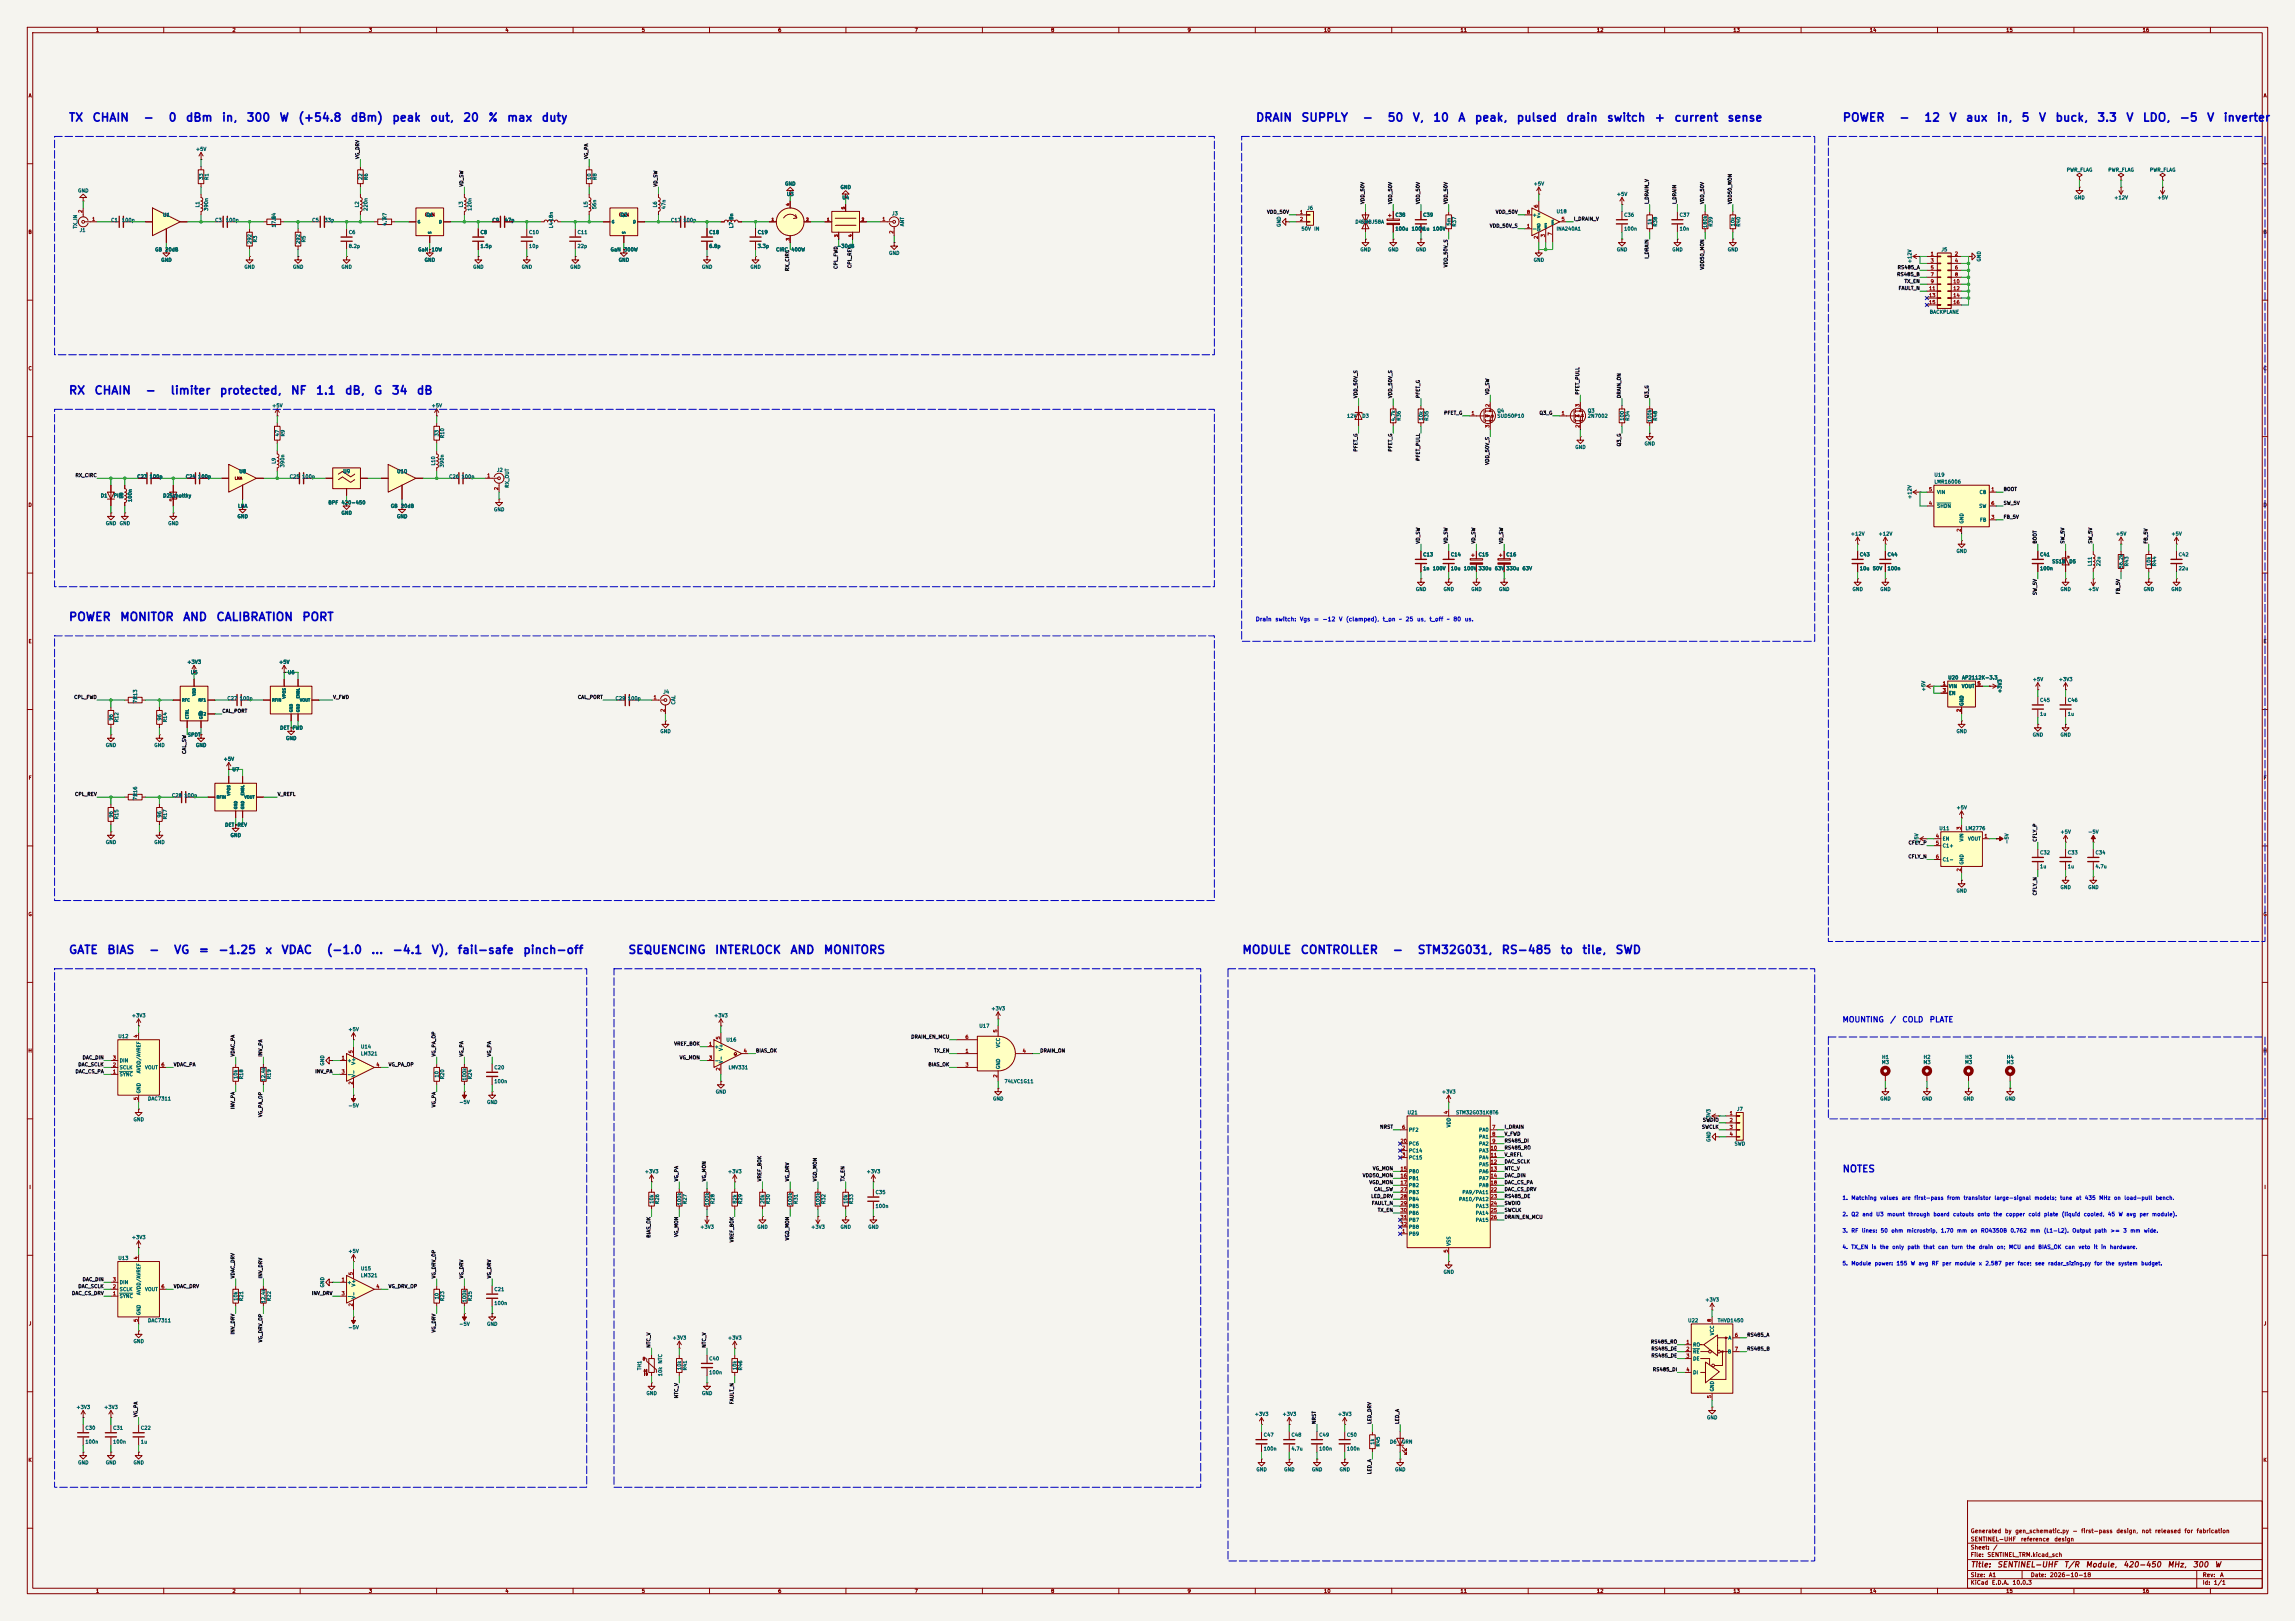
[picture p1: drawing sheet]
<svg xmlns="http://www.w3.org/2000/svg" width="841mm" height="594mm" viewBox="0 0 841 594" stroke-linecap="round" stroke-linejoin="round" font-family="sans-serif">
<defs><g id="words">
<g font-size="3" fill="#0000c2">
<text x="25" y="45.3">TX</text>
<text x="33.6" y="45.3">CHAIN</text>
<text x="52.4" y="45.3">-</text>
<text x="61.5" y="45.3">0</text>
<text x="67.9" y="45.3">dBm</text>
<text x="81.1" y="45.3">in,</text>
<text x="90.1" y="45.3">300</text>
<text x="102.2" y="45.3">W</text>
<text x="109.1" y="45.3">(+54.8</text>
<text x="128.3" y="45.3">dBm)</text>
<text x="143.5" y="45.3">peak</text>
<text x="157.4" y="45.3">out,</text>
<text x="169.5" y="45.3">20</text>
<text x="178.7" y="45.3">%</text>
<text x="185.6" y="45.3">max</text>
<text x="198.2" y="45.3">duty</text>
<text x="460" y="45.3">DRAIN</text>
<text x="476.6" y="45.3">SUPPLY</text>
<text x="499.1" y="45.3">-</text>
<text x="508.2" y="45.3">50</text>
<text x="517.4" y="45.3">V,</text>
<text x="524.9" y="45.3">10</text>
<text x="534.1" y="45.3">A</text>
<text x="540.2" y="45.3">peak,</text>
<text x="555.5" y="45.3">pulsed</text>
<text x="573.7" y="45.3">drain</text>
<text x="588.6" y="45.3">switch</text>
<text x="606.1" y="45.3">+</text>
<text x="613.3" y="45.3">current</text>
<text x="632.8" y="45.3">sense</text>
<text x="675" y="45.3">POWER</text>
<text x="695.7" y="45.3">-</text>
<text x="704.9" y="45.3">12</text>
<text x="714.1" y="45.3">V</text>
<text x="720.1" y="45.3">aux</text>
<text x="731.5" y="45.3">in,</text>
<text x="740.5" y="45.3">5</text>
<text x="746.9" y="45.3">V</text>
<text x="752.9" y="45.3">buck,</text>
<text x="768.3" y="45.3">3.3</text>
<text x="778.9" y="45.3">V</text>
<text x="785" y="45.3">LDO,</text>
<text x="798.5" y="45.3">-5</text>
<text x="808.5" y="45.3">V</text>
<text x="814.6" y="45.3">inverter</text>
<text x="25" y="145.3">RX</text>
<text x="34.3" y="145.3">CHAIN</text>
<text x="53.1" y="145.3">-</text>
<text x="62.2" y="145.3">limiter</text>
<text x="80.3" y="145.3">protected,</text>
<text x="106.3" y="145.3">NF</text>
<text x="115.5" y="145.3">1.1</text>
<text x="126.2" y="145.3">dB,</text>
<text x="136.8" y="145.3">G</text>
<text x="143.3" y="145.3">34</text>
<text x="152.5" y="145.3">dB</text>
<text x="25" y="228.3">POWER</text>
<text x="43.8" y="228.3">MONITOR</text>
<text x="66.8" y="228.3">AND</text>
<text x="79" y="228.3">CALIBRATION</text>
<text x="110.5" y="228.3">PORT</text>
<text x="25" y="350.3">GATE</text>
<text x="39.1" y="350.3">BIAS</text>
<text x="54.4" y="350.3">-</text>
<text x="63.5" y="350.3">VG</text>
<text x="72.6" y="350.3">=</text>
<text x="79.8" y="350.3">-1.25</text>
<text x="97" y="350.3">x</text>
<text x="102.9" y="350.3">VDAC</text>
<text x="119.5" y="350.3">(-1.0</text>
<text x="135.8" y="350.3">...</text>
<text x="143.6" y="350.3">-4.1</text>
<text x="157.9" y="350.3">V),</text>
<text x="167.4" y="350.3">fail-safe</text>
<text x="191.5" y="350.3">pinch-off</text>
<text x="230" y="350.3">SEQUENCING</text>
<text x="261.8" y="350.3">INTERLOCK</text>
<text x="289.4" y="350.3">AND</text>
<text x="301.6" y="350.3">MONITORS</text>
<text x="455" y="350.3">MODULE</text>
<text x="476.3" y="350.3">CONTROLLER</text>
<text x="510.1" y="350.3">-</text>
<text x="519.2" y="350.3">STM32G031,</text>
<text x="550" y="350.3">RS-485</text>
<text x="571.6" y="350.3">to</text>
<text x="579.5" y="350.3">tile,</text>
<text x="591.7" y="350.3">SWD</text>
</g>
<text font-size="2.5" fill="#0000c2" x="675" y="430.2">NOTES</text>
<g font-size="2" fill="#0000c2">
<text x="675" y="375.1">MOUNTING</text>
<text x="692.5" y="375.1">/</text>
<text x="696.9" y="375.1">COLD</text>
<text x="706.9" y="375.1">PLATE</text>
</g>
<g font-size="2" fill="#840000">
<text x="722" y="574.8">Title:</text>
<text x="731.7" y="574.8">SENTINEL-UHF</text>
<text x="756.2" y="574.8">T/R</text>
<text x="764.1" y="574.8">Module,</text>
<text x="777.9" y="574.8">420-450</text>
<text x="794.1" y="574.8">MHz,</text>
<text x="803.4" y="574.8">300</text>
<text x="811.4" y="574.8">W</text>
</g>
<g font-size="1.5" fill="#0000c2">
<text x="460" y="228">Drain</text>
<text x="467.2" y="228">switch:</text>
<text x="476.2" y="228">Vgs</text>
<text x="481.3" y="228">=</text>
<text x="484.5" y="228">-12</text>
<text x="490.5" y="228">V</text>
<text x="493.1" y="228">(clamped),</text>
<text x="506.5" y="228">t_on</text>
<text x="512.5" y="228">~</text>
<text x="514.9" y="228">25</text>
<text x="519.1" y="228">us,</text>
<text x="523.7" y="228">t_off</text>
<text x="530" y="228">~</text>
<text x="532.4" y="228">80</text>
<text x="536.6" y="228">us.</text>
</g>
<g font-size="1.5" fill="#840000">
<text x="722" y="562.2">Generated</text>
<text x="734.5" y="562.2">by</text>
<text x="738.3" y="562.2">gen_schematic.py</text>
<text x="759.3" y="562.2">-</text>
<text x="762.5" y="562.2">first-pass</text>
<text x="775.4" y="562.2">design,</text>
<text x="784.7" y="562.2">not</text>
<text x="789.5" y="562.2">released</text>
<text x="800.3" y="562.2">for</text>
<text x="804.8" y="562.2">fabrication</text>
<text x="722" y="568.2">Sheet:</text>
<text x="722" y="565.2">SENTINEL-UHF</text>
<text x="730.2" y="568.2">/</text>
<text x="740.4" y="565.2">reference</text>
<text x="752.6" y="565.2">design</text>
<text x="722" y="570.9">File:</text>
<text x="728.1" y="570.9">SENTINEL_TRM.kicad_sch</text>
<text x="722" y="581.1">KiCad</text>
<text x="722" y="578.3">Size:</text>
<text x="728.7" y="578.3">A1</text>
<text x="729.7" y="581.1">E.D.A.</text>
<text x="737.3" y="581.1">10.0.3</text>
<text x="744" y="578.3">Date:</text>
<text x="751" y="578.3">2026-10-18</text>
<text x="807" y="578.3">Rev:</text>
<text x="807" y="581.1">Id:</text>
<text x="811.1" y="581.1">1/1</text>
<text x="813.4" y="578.3">A</text>
</g>
<g font-size="1.4" fill="#0000c2">
<text x="675" y="440">1.</text>
<text x="678.2" y="440">Matching</text>
<text x="688.8" y="440">values</text>
<text x="696.7" y="440">are</text>
<text x="701.3" y="440">first-pass</text>
<text x="713.4" y="440">from</text>
<text x="719.4" y="440">transistor</text>
<text x="730.7" y="440">large-signal</text>
<text x="745.4" y="440">models;</text>
<text x="754.7" y="440">tune</text>
<text x="760.5" y="440">at</text>
<text x="763.8" y="440">435</text>
<text x="769.1" y="440">MHz</text>
<text x="774.5" y="440">on</text>
<text x="778.3" y="440">load-pull</text>
<text x="789.8" y="440">bench.</text>
<text x="675" y="446">2.</text>
<text x="678.2" y="446">Q2</text>
<text x="682.3" y="446">and</text>
<text x="687.3" y="446">U3</text>
<text x="691.4" y="446">mount</text>
<text x="699.1" y="446">through</text>
<text x="708.3" y="446">board</text>
<text x="715.5" y="446">cutouts</text>
<text x="724.5" y="446">onto</text>
<text x="730.3" y="446">the</text>
<text x="734.8" y="446">copper</text>
<text x="743.2" y="446">cold</text>
<text x="748.9" y="446">plate</text>
<text x="755.4" y="446">(liquid</text>
<text x="763.4" y="446">cooled,</text>
<text x="772.3" y="446">45</text>
<text x="776.2" y="446">W</text>
<text x="779" y="446">avg</text>
<text x="783.9" y="446">per</text>
<text x="788.4" y="446">module).</text>
<text x="675" y="452">3.</text>
<text x="678.2" y="452">RF</text>
<text x="682.1" y="452">lines:</text>
<text x="689" y="452">50</text>
<text x="692.9" y="452">ohm</text>
<text x="698.6" y="452">microstrip,</text>
<text x="711.1" y="452">1.70</text>
<text x="717" y="452">mm</text>
<text x="722" y="452">on</text>
<text x="725.7" y="452">RO4350B</text>
<text x="736.6" y="452">0.762</text>
<text x="743.8" y="452">mm</text>
<text x="748.8" y="452">(L1-L2).</text>
<text x="759.2" y="452">Output</text>
<text x="767.3" y="452">path</text>
<text x="773.2" y="452">&gt;=</text>
<text x="777.9" y="452">3</text>
<text x="780.5" y="452">mm</text>
<text x="785.5" y="452">wide.</text>
<text x="675" y="458">4.</text>
<text x="678.2" y="458">TX_EN</text>
<text x="685.7" y="458">is</text>
<text x="688.7" y="458">the</text>
<text x="693.2" y="458">only</text>
<text x="698.8" y="458">path</text>
<text x="704.7" y="458">that</text>
<text x="710" y="458">can</text>
<text x="715" y="458">turn</text>
<text x="720.5" y="458">the</text>
<text x="725" y="458">drain</text>
<text x="731.6" y="458">on;</text>
<text x="736" y="458">MCU</text>
<text x="741.7" y="458">and</text>
<text x="746.7" y="458">BIAS_OK</text>
<text x="756.5" y="458">can</text>
<text x="761.5" y="458">veto</text>
<text x="767.1" y="458">it</text>
<text x="769.8" y="458">in</text>
<text x="773" y="458">hardware.</text>
<text x="675" y="464">5.</text>
<text x="678.2" y="464">Module</text>
<text x="686.8" y="464">power:</text>
<text x="694.8" y="464">155</text>
<text x="700" y="464">W</text>
<text x="702.9" y="464">avg</text>
<text x="707.7" y="464">RF</text>
<text x="711.6" y="464">per</text>
<text x="716.2" y="464">module</text>
<text x="725" y="464">x</text>
<text x="727.4" y="464">2,587</text>
<text x="734.6" y="464">per</text>
<text x="739.2" y="464">face;</text>
<text x="745.6" y="464">see</text>
<text x="750.3" y="464">radar_sizing.py</text>
<text x="767.3" y="464">for</text>
<text x="771.5" y="464">the</text>
<text x="776" y="464">system</text>
<text x="784.5" y="464">budget.</text>
</g>
<g font-size="1.3" fill="#840000">
<text x="35" y="12">1</text>
<text x="85" y="12">2</text>
<text x="135" y="12">3</text>
<text x="185" y="12">4</text>
<text x="235" y="12">5</text>
<text x="285" y="12">6</text>
<text x="335" y="12">7</text>
<text x="385" y="12">8</text>
<text x="435" y="12">9</text>
<text x="485" y="12">10</text>
<text x="535" y="12">11</text>
<text x="585" y="12">12</text>
<text x="635" y="12">13</text>
<text x="685" y="12">14</text>
<text x="735" y="12">15</text>
<text x="785" y="12">16</text>
<text x="10.3" y="36">A</text>
<text x="829.3" y="36">A</text>
<text x="155.5" y="79.7">GaN</text>
<text x="226.6" y="79.7">GaN</text>
<text x="10.3" y="86">B</text>
<text x="829.2" y="86">B</text>
<text x="10.3" y="136">C</text>
<text x="829.2" y="136">C</text>
<text x="10.3" y="186">D</text>
<text x="829.2" y="186">D</text>
<text x="10.3" y="236">E</text>
<text x="829.3" y="236">E</text>
<text x="10.3" y="286">F</text>
<text x="829.3" y="286">F</text>
<text x="10.3" y="336">G</text>
<text x="829.2" y="336">G</text>
<text x="10.2" y="386">H</text>
<text x="829.2" y="386">H</text>
<text x="10.6" y="436">I</text>
<text x="829.6" y="436">I</text>
<text x="10.4" y="486">J</text>
<text x="829.4" y="486">J</text>
<text x="10.3" y="536">K</text>
<text x="829.2" y="536">K</text>
<text x="35" y="584">1</text>
<text x="85" y="584">2</text>
<text x="135" y="584">3</text>
<text x="185" y="584">4</text>
<text x="235" y="584">5</text>
<text x="285" y="584">6</text>
<text x="335" y="584">7</text>
<text x="385" y="584">8</text>
<text x="435" y="584">9</text>
<text x="485" y="584">10</text>
<text x="535" y="584">11</text>
<text x="585" y="584">12</text>
<text x="635" y="584">13</text>
<text x="685" y="584">14</text>
<text x="735" y="584">15</text>
<text x="785" y="584">16</text>
</g>
<g font-size="1.3" fill="#006464">
<text x="71.6" y="55.6">+5V</text>
<text x="757.2" y="63.2">PWR_FLAG</text>
<text x="772.4" y="63.2">PWR_FLAG</text>
<text x="787.7" y="63.2">PWR_FLAG</text>
<text x="28.4" y="70.8">GND</text>
<text x="74.6" y="66.1" transform="rotate(-90 74.6 66.1)">33</text>
<text x="76.7" y="66.1" transform="rotate(-90 76.7 66.1)">R1</text>
<text x="133.1" y="66.1" transform="rotate(-90 133.1 66.1)">22</text>
<text x="135.1" y="66.1" transform="rotate(-90 135.1 66.1)">R6</text>
<text x="216.9" y="66.1" transform="rotate(-90 216.9 66.1)">10</text>
<text x="218.9" y="66.1" transform="rotate(-90 218.9 66.1)">R8</text>
<text x="287.5" y="68.3">GND</text>
<text x="307.8" y="69.6">GND</text>
<text x="561.8" y="68.3">+5V</text>
<text x="73.4" y="76.1" transform="rotate(-90 73.4 76.1)">L1</text>
<text x="76.5" y="77.4" transform="rotate(-90 76.5 77.4)">390n</text>
<text x="131.8" y="76.1" transform="rotate(-90 131.8 76.1)">L2</text>
<text x="135" y="77.4" transform="rotate(-90 135 77.4)">220n</text>
<text x="169.9" y="76.1" transform="rotate(-90 169.9 76.1)">L3</text>
<text x="173.1" y="77.4" transform="rotate(-90 173.1 77.4)">120n</text>
<text x="215.6" y="76.1" transform="rotate(-90 215.6 76.1)">L5</text>
<text x="218.8" y="76.8" transform="rotate(-90 218.8 76.8)">56n</text>
<text x="241" y="76.1" transform="rotate(-90 241 76.1)">L6</text>
<text x="244.2" y="76.8" transform="rotate(-90 244.2 76.8)">47n</text>
<text x="288.2" y="72.1">U3</text>
<text x="308.5" y="73.4">U4</text>
<text x="478.9" y="77.2">J6</text>
<text x="592.3" y="72.1">+5V</text>
<text x="760" y="73.4">GND</text>
<text x="774.6" y="73.4">+12V</text>
<text x="790.4" y="73.4">+5V</text>
<text x="28.5" y="83.9" transform="rotate(-90 28.5 83.9)">TX_IN</text>
<text x="40.6" y="81.6">C1</text>
<text x="44.5" y="81.6">100p</text>
<text x="59.6" y="79.7">U1</text>
<text x="78.7" y="81.6">C3</text>
<text x="82.6" y="81.6">100p</text>
<text x="101.3" y="83.5" transform="rotate(-90 101.3 83.5)">17.6</text>
<text x="101.3" y="80.6" transform="rotate(-90 101.3 80.6)">R4</text>
<text x="114.2" y="81.6">C5</text>
<text x="118.8" y="81.6">33p</text>
<text x="141.9" y="82.9" transform="rotate(-90 141.9 82.9)">4.7</text>
<text x="141.9" y="80.6" transform="rotate(-90 141.9 80.6)">R7</text>
<text x="156.1" y="79.7">Q1</text>
<text x="180.3" y="81.6">C9</text>
<text x="184.8" y="81.6">47p</text>
<text x="202.9" y="83.8" transform="rotate(-90 202.9 83.8)">L418n</text>
<text x="227.2" y="79.7">Q2</text>
<text x="245.7" y="81.6">C17</text>
<text x="250.2" y="81.6">100p</text>
<text x="268.9" y="83.8" transform="rotate(-90 268.9 83.8)">L7</text>
<text x="268.9" y="80.7" transform="rotate(-90 268.9 80.7)">8n</text>
<text x="326.7" y="79.2">J3</text>
<text x="331.6" y="83.1" transform="rotate(-90 331.6 83.1)">ANT</text>
<text x="469.6" y="83.3" transform="rotate(-90 469.6 83.3)">GND</text>
<text x="496.5" y="82.3">D4SMBJ58A</text>
<text x="511.2" y="79.7">C38</text>
<text x="521.3" y="79.7">C39</text>
<text x="531.8" y="82.8" transform="rotate(-90 531.8 82.8)">5m</text>
<text x="533.9" y="83.2" transform="rotate(-90 533.9 83.2)">R37</text>
<text x="561.5" y="79.7">+</text>
<text x="570.2" y="78.4">U18</text>
<text x="595" y="79.7">C36</text>
<text x="605.5" y="82.5" transform="rotate(-90 605.5 82.5)">1k</text>
<text x="607.5" y="83.2" transform="rotate(-90 607.5 83.2)">R38</text>
<text x="615.3" y="79.7">C37</text>
<text x="625.8" y="83.7" transform="rotate(-90 625.8 83.7)">180k</text>
<text x="627.8" y="83.2" transform="rotate(-90 627.8 83.2)">R39</text>
<text x="636" y="83.1" transform="rotate(-90 636 83.1)">10k</text>
<text x="638" y="83.2" transform="rotate(-90 638 83.2)">R40</text>
<text x="29" y="85.3">J1</text>
<text x="92.4" y="89.5" transform="rotate(-90 92.4 89.5)">292</text>
<text x="94.4" y="89" transform="rotate(-90 94.4 89)">R3</text>
<text x="110.2" y="89.5" transform="rotate(-90 110.2 89.5)">292</text>
<text x="112.2" y="89" transform="rotate(-90 112.2 89)">R5</text>
<text x="127.6" y="86.1">C6</text>
<text x="175.9" y="86.1">C8</text>
<text x="193.7" y="86.1">C10</text>
<text x="211.5" y="86.1">C11</text>
<text x="259.7" y="86.1">C18</text>
<text x="277.5" y="86.1">C19</text>
<text x="476.8" y="84.8">50V</text>
<text x="481.4" y="84.8">IN</text>
<text x="511.2" y="84.8">100u</text>
<text x="517.1" y="84.8">100V</text>
<text x="521.3" y="84.8">1u</text>
<text x="524.9" y="84.8">100V</text>
<text x="561.5" y="84.8">-</text>
<text x="570.2" y="84.8">INA240A1</text>
<text x="595" y="84.8">100n</text>
<text x="615.3" y="84.8">10n</text>
<text x="56.7" y="92.4">GB</text>
<text x="60.4" y="92.4">20dB</text>
<text x="127.6" y="91.1">8.2p</text>
<text x="153.1" y="92.4">GaN</text>
<text x="158" y="92.4">10W</text>
<text x="175.9" y="91.1">1.5p</text>
<text x="193.7" y="91.1">10p</text>
<text x="211.5" y="91.1">22p</text>
<text x="223.6" y="92.4">GaN</text>
<text x="228.5" y="92.4">300W</text>
<text x="259.7" y="91.1">6.8p</text>
<text x="277.5" y="91.1">3.3p</text>
<text x="284.2" y="92.4">CIRC</text>
<text x="289.8" y="92.4">400W</text>
<text x="306.6" y="91.1">-30dB</text>
<text x="325.6" y="93.7">GND</text>
<text x="498.3" y="92.4">GND</text>
<text x="508.5" y="92.4">GND</text>
<text x="518.7" y="92.4">GND</text>
<text x="592.3" y="92.4">GND</text>
<text x="612.6" y="92.4">GND</text>
<text x="633" y="92.4">GND</text>
<text x="711.3" y="92.4">J5</text>
<text x="58.9" y="96.2">GND</text>
<text x="89.4" y="98.8">GND</text>
<text x="107.2" y="98.8">GND</text>
<text x="125" y="98.8">GND</text>
<text x="155.4" y="96.2">GND</text>
<text x="173.2" y="98.8">GND</text>
<text x="191" y="98.8">GND</text>
<text x="208.8" y="98.8">GND</text>
<text x="226.6" y="96.2">GND</text>
<text x="257" y="98.8">GND</text>
<text x="274.8" y="98.8">GND</text>
<text x="561.8" y="96.2">GND</text>
<text x="700.7" y="96.6" transform="rotate(-90 700.7 96.6)">+12V</text>
<text x="726.1" y="96" transform="rotate(-90 726.1 96)">GND</text>
<text x="707" y="115.3">BACKPLANE</text>
<text x="99.6" y="149.6">+5V</text>
<text x="158" y="149.6">+5V</text>
<text x="493.4" y="153.4">12V</text>
<text x="499" y="153.4">D3</text>
<text x="511.5" y="154.5" transform="rotate(-90 511.5 154.5)">4.7k</text>
<text x="513.5" y="154.3" transform="rotate(-90 513.5 154.3)">R36</text>
<text x="521.7" y="154.2" transform="rotate(-90 521.7 154.2)">10k</text>
<text x="523.7" y="154.3" transform="rotate(-90 523.7 154.3)">R35</text>
<text x="548.5" y="151.5">Q4</text>
<text x="548.5" y="153.4">SUD50P10</text>
<text x="581.7" y="151.5">Q3</text>
<text x="581.7" y="153.4">2N7002</text>
<text x="595.3" y="154.3" transform="rotate(-90 595.3 154.3)">100</text>
<text x="597.4" y="154.3" transform="rotate(-90 597.4 154.3)">R34</text>
<text x="605.5" y="154.8" transform="rotate(-90 605.5 154.8)">100k</text>
<text x="607.5" y="154.3" transform="rotate(-90 607.5 154.3)">R48</text>
<text x="102.6" y="160.1" transform="rotate(-90 102.6 160.1)">47</text>
<text x="104.6" y="160.1" transform="rotate(-90 104.6 160.1)">R9</text>
<text x="161" y="160.1" transform="rotate(-90 161 160.1)">33</text>
<text x="163" y="160.7" transform="rotate(-90 163 160.7)">R10</text>
<text x="577.1" y="164.8">GND</text>
<text x="602.5" y="163.5">GND</text>
<text x="87.5" y="173.7">U8</text>
<text x="101.3" y="170.1" transform="rotate(-90 101.3 170.1)">L9</text>
<text x="104.5" y="171.4" transform="rotate(-90 104.5 171.4)">390n</text>
<text x="125.6" y="173.7">U9</text>
<text x="145.3" y="173.7">U10</text>
<text x="159.7" y="170.7" transform="rotate(-90 159.7 170.7)">L10</text>
<text x="162.9" y="171.4" transform="rotate(-90 162.9 171.4)">390n</text>
<text x="181.9" y="173.2">J2</text>
<text x="50.1" y="175.6">C23</text>
<text x="54.7" y="175.6">100p</text>
<text x="67.9" y="175.6">C24</text>
<text x="72.4" y="175.6">100p</text>
<text x="106" y="175.6">C25</text>
<text x="110.5" y="175.6">100p</text>
<text x="164.4" y="175.6">C26</text>
<text x="169" y="175.6">100p</text>
<text x="186.8" y="178.9" transform="rotate(-90 186.8 178.9)">RX_OUT</text>
<text x="708.7" y="175">U19</text>
<text x="708.7" y="177.5">LMR16006</text>
<text x="36.8" y="182.6">D1</text>
<text x="41.5" y="182.6">PIN</text>
<text x="45.4" y="182.8" transform="rotate(-90 45.4 182.8)">L8</text>
<text x="48.6" y="184.1" transform="rotate(-90 48.6 184.1)">100n</text>
<text x="59.6" y="182.6">D2Schottky</text>
<text x="120.2" y="185.1">BPF</text>
<text x="125" y="185.1">420-450</text>
<text x="700.7" y="183" transform="rotate(-90 700.7 183)">+12V</text>
<text x="709.7" y="181.3">VIN</text>
<text x="725.2" y="181.3">CB</text>
<text x="86.9" y="190.2">GND</text>
<text x="87.1" y="186.4">LNA</text>
<text x="125" y="188.9">GND</text>
<text x="143" y="186.4">GB</text>
<text x="145.3" y="190.2">GND</text>
<text x="146.8" y="186.4">20dB</text>
<text x="180.8" y="187.7">GND</text>
<text x="709.7" y="186.4">SHDN</text>
<text x="725.1" y="186.4">SW</text>
<text x="725.4" y="191.5">FB</text>
<text x="38.6" y="192.7">GND</text>
<text x="43.7" y="192.7">GND</text>
<text x="61.5" y="192.7">GND</text>
<text x="678.1" y="196.6">+12V</text>
<text x="688.2" y="196.6">+12V</text>
<text x="719.8" y="192" transform="rotate(-90 719.8 192)">GND</text>
<text x="775.2" y="196.6">+5V</text>
<text x="795.5" y="196.6">+5V</text>
<text x="716.8" y="202.9">GND</text>
<text x="521.3" y="204.2">C13</text>
<text x="521.3" y="209.3">1n</text>
<text x="524.9" y="209.3">100V</text>
<text x="531.5" y="209.3">10u</text>
<text x="531.5" y="204.2">C14</text>
<text x="536.2" y="209.3">100V</text>
<text x="541.7" y="209.3">330u</text>
<text x="541.7" y="204.2">C15</text>
<text x="547.6" y="209.3">63V</text>
<text x="551.8" y="209.3">330u</text>
<text x="551.8" y="204.2">C16</text>
<text x="557.8" y="209.3">63V</text>
<text x="681.4" y="204.2">C43</text>
<text x="681.4" y="209.3">10u</text>
<text x="686.1" y="209.3">50V</text>
<text x="691.5" y="209.3">100n</text>
<text x="691.5" y="204.2">C44</text>
<text x="747.4" y="209.3">100n</text>
<text x="747.4" y="204.2">C41</text>
<text x="751.9" y="206.7">SS16</text>
<text x="758.1" y="206.7">D5</text>
<text x="766.8" y="207.6" transform="rotate(-90 766.8 207.6)">L11</text>
<text x="770" y="207.6" transform="rotate(-90 770 207.6)">22u</text>
<text x="778.2" y="208.5" transform="rotate(-90 778.2 208.5)">56.2k</text>
<text x="780.2" y="207.7" transform="rotate(-90 780.2 207.7)">R43</text>
<text x="788.4" y="207.6" transform="rotate(-90 788.4 207.6)">10k</text>
<text x="790.4" y="207.7" transform="rotate(-90 790.4 207.7)">R44</text>
<text x="798.2" y="204.2">C42</text>
<text x="798.2" y="209.3">22u</text>
<text x="518.7" y="216.9">GND</text>
<text x="528.8" y="216.9">GND</text>
<text x="539" y="216.9">GND</text>
<text x="549.1" y="216.9">GND</text>
<text x="678.7" y="216.9">GND</text>
<text x="688.8" y="216.9">GND</text>
<text x="754.9" y="216.9">GND</text>
<text x="765" y="216.9">+5V</text>
<text x="785.4" y="216.9">GND</text>
<text x="795.5" y="216.9">GND</text>
<text x="68.5" y="243.5">+3V3</text>
<text x="102.1" y="243.5">+5V</text>
<text x="69.7" y="247.4">U5</text>
<text x="105.3" y="247.4">U6</text>
<text x="713.7" y="249.3">U20</text>
<text x="718.8" y="249.3">AP2112K-3.3</text>
<text x="744.7" y="249.9">+5V</text>
<text x="754.3" y="249.9">+3V3</text>
<text x="50.5" y="257.9" transform="rotate(-90 50.5 257.9)">71</text>
<text x="50.5" y="256.5" transform="rotate(-90 50.5 256.5)">R13</text>
<text x="83.1" y="256.9">C27</text>
<text x="87.7" y="256.9">100p</text>
<text x="225.4" y="256.9">C29</text>
<text x="229.9" y="256.9">100p</text>
<text x="242.9" y="254.5">J4</text>
<text x="705.8" y="253.5" transform="rotate(-90 705.8 253.5)">+5V</text>
<text x="714" y="252.4">VIN</text>
<text x="714" y="255">EN</text>
<text x="718.7" y="252.4">VOUT</text>
<text x="733.8" y="254.1" transform="rotate(-90 733.8 254.1)">+3V3</text>
<text x="747.4" y="257.5">C45</text>
<text x="757.6" y="257.5">C46</text>
<text x="247.7" y="258.3" transform="rotate(-90 247.7 258.3)">CAL</text>
<text x="719.8" y="258.8" transform="rotate(-90 719.8 258.8)">GND</text>
<text x="747.4" y="262.6">1u</text>
<text x="757.6" y="262.6">1u</text>
<text x="41.6" y="264.2" transform="rotate(-90 41.6 264.2)">96</text>
<text x="43.6" y="264.8" transform="rotate(-90 43.6 264.8)">R12</text>
<text x="59.4" y="264.2" transform="rotate(-90 59.4 264.2)">96</text>
<text x="61.4" y="264.8" transform="rotate(-90 61.4 264.8)">R14</text>
<text x="102.5" y="267.7">DET</text>
<text x="107.1" y="267.7">FWD</text>
<text x="241.8" y="268.9">GND</text>
<text x="716.8" y="268.9">GND</text>
<text x="38.6" y="274">GND</text>
<text x="56.4" y="274">GND</text>
<text x="68.7" y="270.2">SPDT</text>
<text x="71.6" y="274">GND</text>
<text x="104.6" y="271.5">GND</text>
<text x="744.7" y="270.2">GND</text>
<text x="754.9" y="270.2">GND</text>
<text x="81.8" y="279.1">+5V</text>
<text x="85" y="282.9">U7</text>
<text x="50.5" y="293.4" transform="rotate(-90 50.5 293.4)">71</text>
<text x="50.5" y="292" transform="rotate(-90 50.5 292)">R16</text>
<text x="62.8" y="292.4">C28</text>
<text x="67.4" y="292.4">100p</text>
<text x="41.6" y="299.8" transform="rotate(-90 41.6 299.8)">96</text>
<text x="59.4" y="299.8" transform="rotate(-90 59.4 299.8)">96</text>
<text x="716.8" y="296.9">+5V</text>
<text x="43.6" y="300.4" transform="rotate(-90 43.6 300.4)">R15</text>
<text x="61.4" y="300.4" transform="rotate(-90 61.4 300.4)">R17</text>
<text x="82.3" y="303.2">DET</text>
<text x="86.9" y="303.2">REV</text>
<text x="710.5" y="304.5">U11</text>
<text x="720.1" y="304.5">LM2776</text>
<text x="754.9" y="305.8">+5V</text>
<text x="765" y="305.8">-5V</text>
<text x="38.6" y="309.6">GND</text>
<text x="56.4" y="309.6">GND</text>
<text x="84.3" y="307">GND</text>
<text x="703.3" y="309.4" transform="rotate(-90 703.3 309.4)">+5V</text>
<text x="711.7" y="308.3">EN</text>
<text x="711.7" y="310.9">C1+</text>
<text x="719.8" y="308.5" transform="rotate(-90 719.8 308.5)">VIN</text>
<text x="721" y="308.3">VOUT</text>
<text x="736.3" y="309.4" transform="rotate(-90 736.3 309.4)">-5V</text>
<text x="711.7" y="315.9">C1-</text>
<text x="719.8" y="317" transform="rotate(-90 719.8 317)">GND</text>
<text x="747.4" y="313.4">C32</text>
<text x="757.6" y="313.4">C33</text>
<text x="767.7" y="313.4">C34</text>
<text x="747.4" y="318.5">1u</text>
<text x="757.6" y="318.5">1u</text>
<text x="767.7" y="318.5">4.7u</text>
<text x="716.8" y="327.4">GND</text>
<text x="754.9" y="326.1">GND</text>
<text x="765" y="326.1">GND</text>
<text x="363.1" y="370.5">+3V3</text>
<text x="48.2" y="373.1">+3V3</text>
<text x="261.5" y="373.1">+3V3</text>
<text x="358.7" y="376.9">U17</text>
<text x="43.2" y="380.7">U12</text>
<text x="127.5" y="378.2">+5V</text>
<text x="266" y="382">U16</text>
<text x="43.7" y="389.6">DIN</text>
<text x="127.1" y="389.6">+</text>
<text x="132.1" y="384.5">U14</text>
<text x="132.1" y="387.1">LM321</text>
<text x="261.7" y="384.5">+</text>
<text x="261.7" y="389.6">-</text>
<text x="265.1" y="389.8" transform="rotate(-90 265.1 389.8)">V-</text>
<text x="265.1" y="385.3" transform="rotate(-90 265.1 385.3)">V+</text>
<text x="366.7" y="384.1" transform="rotate(-90 366.7 384.1)">VCC</text>
<text x="689.5" y="388.3">H1</text>
<text x="704.7" y="388.3">H2</text>
<text x="720" y="388.3">H3</text>
<text x="735.2" y="388.3">H4</text>
<text x="43.7" y="394.7">SYNC</text>
<text x="43.7" y="392.1">SCLK</text>
<text x="51.8" y="393.4" transform="rotate(-90 51.8 393.4)">AVDD/AVREF</text>
<text x="53" y="392.1">VOUT</text>
<text x="87.3" y="395.5" transform="rotate(-90 87.3 395.5)">10k</text>
<text x="89.4" y="395.6" transform="rotate(-90 89.4 395.6)">R18</text>
<text x="99.5" y="395.6" transform="rotate(-90 99.5 395.6)">R19</text>
<text x="119.1" y="390.7" transform="rotate(-90 119.1 390.7)">GND</text>
<text x="127.1" y="394.7">-</text>
<text x="130.5" y="394.8" transform="rotate(-90 130.5 394.8)">V-</text>
<text x="130.5" y="390.3" transform="rotate(-90 130.5 390.3)">V+</text>
<text x="161" y="395" transform="rotate(-90 161 395)">10</text>
<text x="163" y="395.6" transform="rotate(-90 163 395.6)">R20</text>
<text x="173.2" y="395.6" transform="rotate(-90 173.2 395.6)">R24</text>
<text x="181" y="392.1">C20</text>
<text x="266.8" y="392.1">LMV331</text>
<text x="366.7" y="391.9" transform="rotate(-90 366.7 391.9)">GND</text>
<text x="689.4" y="390.2">M3</text>
<text x="704.7" y="390.2">M3</text>
<text x="719.9" y="390.2">M3</text>
<text x="735.2" y="390.2">M3</text>
<text x="51.8" y="400.8" transform="rotate(-90 51.8 400.8)">GND</text>
<text x="97.5" y="396.4" transform="rotate(-90 97.5 396.4)">12.4k</text>
<text x="171.2" y="396.1" transform="rotate(-90 171.2 396.1)">100k</text>
<text x="181" y="397.2">100n</text>
<text x="262.1" y="401">GND</text>
<text x="367.9" y="397.2">74LVC1G11</text>
<text x="528.2" y="401">+3V3</text>
<text x="54.1" y="403.6">DAC7311</text>
<text x="127.5" y="406.1">-5V</text>
<text x="168.1" y="404.8">-5V</text>
<text x="178.3" y="404.8">GND</text>
<text x="363.7" y="403.6">GND</text>
<text x="636.3" y="407.4">J7</text>
<text x="688.8" y="403.6">GND</text>
<text x="704.1" y="403.6">GND</text>
<text x="719.3" y="403.6">GND</text>
<text x="734.6" y="403.6">GND</text>
<text x="48.8" y="411.2">GND</text>
<text x="515.6" y="408.6">U21</text>
<text x="531.8" y="413.3" transform="rotate(-90 531.8 413.3)">VDD</text>
<text x="533.4" y="408.6">STM32G031K8T6</text>
<text x="627.1" y="411.6" transform="rotate(-90 627.1 411.6)">+3V3</text>
<text x="516.1" y="415">PF2</text>
<text x="541.8" y="415">PA0</text>
<text x="541.8" y="417.5">PA1</text>
<text x="627.1" y="418.6" transform="rotate(-90 627.1 418.6)">GND</text>
<text x="516.1" y="422.6">PC14</text>
<text x="516.1" y="425.2">PC15</text>
<text x="516.1" y="420.1">PC6</text>
<text x="541.8" y="420.1">PA2</text>
<text x="541.8" y="422.6">PA3</text>
<text x="541.8" y="425.2">PA4</text>
<text x="635.5" y="420.1">SWD</text>
<text x="236.1" y="430.2">+3V3</text>
<text x="266.6" y="430.2">+3V3</text>
<text x="317.4" y="430.2">+3V3</text>
<text x="516.1" y="430.2">PB0</text>
<text x="541.8" y="427.7">PA5</text>
<text x="541.8" y="430.2">PA6</text>
<text x="320.7" y="437.9">C35</text>
<text x="516.1" y="432.8">PB1</text>
<text x="516.1" y="435.3">PB2</text>
<text x="516.1" y="437.9">PB3</text>
<text x="535.7" y="437.9">PA9/PA11</text>
<text x="541.8" y="432.8">PA7</text>
<text x="541.8" y="435.3">PA8</text>
<text x="239.7" y="441.2" transform="rotate(-90 239.7 441.2)">10k</text>
<text x="241.8" y="441.4" transform="rotate(-90 241.8 441.4)">R26</text>
<text x="249.9" y="441.8" transform="rotate(-90 249.9 441.8)">100k</text>
<text x="251.9" y="441.4" transform="rotate(-90 251.9 441.4)">R27</text>
<text x="260.1" y="441.8" transform="rotate(-90 260.1 441.8)">100k</text>
<text x="262.1" y="441.4" transform="rotate(-90 262.1 441.4)">R28</text>
<text x="270.2" y="441.2" transform="rotate(-90 270.2 441.2)">82k</text>
<text x="272.2" y="441.4" transform="rotate(-90 272.2 441.4)">R29</text>
<text x="280.4" y="441.2" transform="rotate(-90 280.4 441.2)">20k</text>
<text x="282.4" y="441.4" transform="rotate(-90 282.4 441.4)">R30</text>
<text x="290.5" y="441.8" transform="rotate(-90 290.5 441.8)">100k</text>
<text x="292.6" y="441.4" transform="rotate(-90 292.6 441.4)">R31</text>
<text x="300.7" y="441.8" transform="rotate(-90 300.7 441.8)">100k</text>
<text x="302.7" y="441.4" transform="rotate(-90 302.7 441.4)">R32</text>
<text x="310.9" y="441.2" transform="rotate(-90 310.9 441.2)">10k</text>
<text x="312.9" y="441.4" transform="rotate(-90 312.9 441.4)">R33</text>
<text x="320.7" y="442.9">100n</text>
<text x="516.1" y="440.4">PB4</text>
<text x="516.1" y="442.9">PB5</text>
<text x="534.5" y="440.4">PA10/PA12</text>
<text x="540.6" y="442.9">PA13</text>
<text x="516.1" y="445.5">PB6</text>
<text x="516.1" y="448">PB7</text>
<text x="540.6" y="445.5">PA14</text>
<text x="540.6" y="448">PA15</text>
<text x="48.2" y="454.4">+3V3</text>
<text x="256.4" y="450.6">+3V3</text>
<text x="277.4" y="450.6">GND</text>
<text x="297.1" y="450.6">+3V3</text>
<text x="307.8" y="450.6">GND</text>
<text x="318" y="450.6">GND</text>
<text x="516.1" y="453.1">PB9</text>
<text x="516.1" y="450.6">PB8</text>
<text x="43.2" y="462">U13</text>
<text x="127.5" y="459.4">+5V</text>
<text x="531.8" y="456.7" transform="rotate(-90 531.8 456.7)">VSS</text>
<text x="132.1" y="465.8">U15</text>
<text x="528.8" y="467.1">GND</text>
<text x="43.7" y="473.4">SCLK</text>
<text x="43.7" y="470.9">DIN</text>
<text x="53" y="473.4">VOUT</text>
<text x="119.1" y="471.9" transform="rotate(-90 119.1 471.9)">GND</text>
<text x="127.1" y="470.9">+</text>
<text x="130.5" y="471.6" transform="rotate(-90 130.5 471.6)">V+</text>
<text x="132.1" y="468.3">LM321</text>
<text x="181" y="473.4">C21</text>
<text x="43.7" y="476">SYNC</text>
<text x="51.8" y="474.7" transform="rotate(-90 51.8 474.7)">AVDD/AVREF</text>
<text x="87.3" y="476.8" transform="rotate(-90 87.3 476.8)">10k</text>
<text x="89.4" y="476.9" transform="rotate(-90 89.4 476.9)">R21</text>
<text x="97.5" y="477.7" transform="rotate(-90 97.5 477.7)">12.4k</text>
<text x="99.5" y="476.9" transform="rotate(-90 99.5 476.9)">R22</text>
<text x="127.1" y="476">-</text>
<text x="130.5" y="476.1" transform="rotate(-90 130.5 476.1)">V-</text>
<text x="161" y="476.3" transform="rotate(-90 161 476.3)">10</text>
<text x="163" y="476.9" transform="rotate(-90 163 476.9)">R23</text>
<text x="171.2" y="477.4" transform="rotate(-90 171.2 477.4)">100k</text>
<text x="173.2" y="476.9" transform="rotate(-90 173.2 476.9)">R25</text>
<text x="181" y="478.5">100n</text>
<text x="624.7" y="477.2">+3V3</text>
<text x="51.8" y="482.1" transform="rotate(-90 51.8 482.1)">GND</text>
<text x="54.1" y="484.8">DAC7311</text>
<text x="618.4" y="484.8">U22</text>
<text x="629.3" y="484.8">THVD1450</text>
<text x="127.5" y="487.4">-5V</text>
<text x="168.1" y="486.1">-5V</text>
<text x="178.3" y="486.1">GND</text>
<text x="246.3" y="491.2">+3V3</text>
<text x="266.6" y="491.2">+3V3</text>
<text x="628.4" y="489.5" transform="rotate(-90 628.4 489.5)">VCC</text>
<text x="633.2" y="491.2">A</text>
<text x="48.8" y="492.5">GND</text>
<text x="620.3" y="493.7">RO</text>
<text x="620.3" y="496.3">RE</text>
<text x="633" y="496.3">B</text>
<text x="235.3" y="502.2" transform="rotate(-90 235.3 502.2)">TH1</text>
<text x="242.9" y="499.9" transform="rotate(-90 242.9 499.9)">NTC</text>
<text x="249.9" y="502.2" transform="rotate(-90 249.9 502.2)">10k</text>
<text x="251.9" y="502.3" transform="rotate(-90 251.9 502.3)">R41</text>
<text x="259.7" y="503.9">100n</text>
<text x="259.7" y="498.8">C40</text>
<text x="270.2" y="502.2" transform="rotate(-90 270.2 502.2)">10k</text>
<text x="272.2" y="502.3" transform="rotate(-90 272.2 502.3)">R46</text>
<text x="620.3" y="498.8">DE</text>
<text x="620.3" y="503.9">DI</text>
<text x="242.9" y="504.5" transform="rotate(-90 242.9 504.5)">10k</text>
<text x="236.7" y="511.5">GND</text>
<text x="257" y="511.5">GND</text>
<text x="628.4" y="510" transform="rotate(-90 628.4 510)">GND</text>
<text x="27.8" y="516.6">+3V3</text>
<text x="38" y="516.6">+3V3</text>
<text x="459.6" y="519.1">+3V3</text>
<text x="469.8" y="519.1">+3V3</text>
<text x="490.1" y="519.1">+3V3</text>
<text x="625.3" y="520.4">GND</text>
<text x="31.1" y="524.2">C30</text>
<text x="41.3" y="524.2">C31</text>
<text x="51.4" y="524.2">C22</text>
<text x="462.9" y="526.8">C47</text>
<text x="473.1" y="526.8">C48</text>
<text x="483.2" y="526.8">C49</text>
<text x="493.4" y="526.8">C50</text>
<text x="31.1" y="529.3">100n</text>
<text x="41.3" y="529.3">100n</text>
<text x="51.4" y="529.3">1u</text>
<text x="462.9" y="531.8">100n</text>
<text x="473.1" y="531.8">4.7u</text>
<text x="483.2" y="531.8">100n</text>
<text x="493.4" y="531.8">100n</text>
<text x="503.9" y="529.5" transform="rotate(-90 503.9 529.5)">1k</text>
<text x="505.9" y="530.3" transform="rotate(-90 505.9 530.3)">R45</text>
<text x="509.2" y="529.3">D6</text>
<text x="513.6" y="529.3">GRN</text>
<text x="28.4" y="536.9">GND</text>
<text x="38.6" y="536.9">GND</text>
<text x="48.8" y="536.9">GND</text>
<text x="460.2" y="539.5">GND</text>
<text x="470.4" y="539.5">GND</text>
<text x="480.6" y="539.5">GND</text>
<text x="490.7" y="539.5">GND</text>
<text x="511" y="539.5">GND</text>
</g>
<g font-size="1.3" fill="#0f0f0f">
<text x="132" y="58.4" transform="rotate(-90 132 58.4)">VG_DRV</text>
<text x="215.8" y="58.4" transform="rotate(-90 215.8 58.4)">VG_PA</text>
<text x="170.1" y="68.6" transform="rotate(-90 170.1 68.6)">VD_SW</text>
<text x="241.2" y="68.6" transform="rotate(-90 241.2 68.6)">VD_SW</text>
<text x="500.3" y="74.9" transform="rotate(-90 500.3 74.9)">VDD_50V</text>
<text x="510.4" y="74.9" transform="rotate(-90 510.4 74.9)">VDD_50V</text>
<text x="520.6" y="74.9" transform="rotate(-90 520.6 74.9)">VDD_50V</text>
<text x="530.7" y="74.9" transform="rotate(-90 530.7 74.9)">VDD_50V</text>
<text x="604.4" y="74.9" transform="rotate(-90 604.4 74.9)">I_DRAIN_V</text>
<text x="614.6" y="74.9" transform="rotate(-90 614.6 74.9)">I_DRAIN</text>
<text x="624.7" y="74.9" transform="rotate(-90 624.7 74.9)">VDD_50V</text>
<text x="634.9" y="74.9" transform="rotate(-90 634.9 74.9)">VDD50_MON</text>
<text x="464.1" y="78.6">VDD_50V</text>
<text x="545.8" y="83.7">VDD_50V_S</text>
<text x="548" y="78.6">VDD_50V</text>
<text x="576.6" y="81.2">I_DRAIN_V</text>
<text x="604.4" y="95" transform="rotate(-90 604.4 95)">I_DRAIN</text>
<text x="289.4" y="99.5" transform="rotate(-90 289.4 99.5)">RX_CIRC</text>
<text x="307.2" y="98.7" transform="rotate(-90 307.2 98.7)">CPL_FWD</text>
<text x="312.3" y="98.4" transform="rotate(-90 312.3 98.4)">CPL_REV</text>
<text x="530.7" y="98.1" transform="rotate(-90 530.7 98.1)">VDD_50V_S</text>
<text x="624.7" y="99" transform="rotate(-90 624.7 99)">VDD50_MON</text>
<text x="695" y="101.5">RS485_B</text>
<text x="695.2" y="98.9">RS485_A</text>
<text x="695.6" y="106.6">FAULT_N</text>
<text x="697.8" y="104">TX_EN</text>
<text x="497.7" y="146" transform="rotate(-90 497.7 146)">VDD_50V_S</text>
<text x="510.4" y="146" transform="rotate(-90 510.4 146)">VDD_50V_S</text>
<text x="520.6" y="146" transform="rotate(-90 520.6 146)">PFET_G</text>
<text x="546" y="144.8" transform="rotate(-90 546 144.8)">VD_SW</text>
<text x="579" y="144.8" transform="rotate(-90 579 144.8)">PFET_PULL</text>
<text x="594.2" y="146" transform="rotate(-90 594.2 146)">DRAIN_ON</text>
<text x="604.4" y="146" transform="rotate(-90 604.4 146)">Q3_G</text>
<text x="529" y="152.3">PFET_G</text>
<text x="564" y="152.3">Q3_G</text>
<text x="497.7" y="165.7" transform="rotate(-90 497.7 165.7)">PFET_G</text>
<text x="510.4" y="165.7" transform="rotate(-90 510.4 165.7)">PFET_G</text>
<text x="594.2" y="163.7" transform="rotate(-90 594.2 163.7)">Q3_G</text>
<text x="520.6" y="169.1" transform="rotate(-90 520.6 169.1)">PFET_PULL</text>
<text x="546" y="170.5" transform="rotate(-90 546 170.5)">VDD_50V_S</text>
<text x="27.5" y="175.1">RX_CIRC</text>
<text x="734.1" y="180.2">BOOT</text>
<text x="734.1" y="185.3">SW_5V</text>
<text x="734.1" y="190.4">FB_5V</text>
<text x="520.6" y="199.4" transform="rotate(-90 520.6 199.4)">VD_SW</text>
<text x="530.7" y="199.4" transform="rotate(-90 530.7 199.4)">VD_SW</text>
<text x="540.9" y="199.4" transform="rotate(-90 540.9 199.4)">VD_SW</text>
<text x="551.1" y="199.4" transform="rotate(-90 551.1 199.4)">VD_SW</text>
<text x="746.6" y="199.4" transform="rotate(-90 746.6 199.4)">BOOT</text>
<text x="756.8" y="199.4" transform="rotate(-90 756.8 199.4)">SW_5V</text>
<text x="767" y="199.4" transform="rotate(-90 767 199.4)">SW_5V</text>
<text x="787.3" y="199.4" transform="rotate(-90 787.3 199.4)">FB_5V</text>
<text x="746.6" y="218.2" transform="rotate(-90 746.6 218.2)">SW_5V</text>
<text x="777.1" y="217.9" transform="rotate(-90 777.1 217.9)">FB_5V</text>
<text x="27" y="256.4">CPL_FWD</text>
<text x="121.9" y="256.4">V_FWD</text>
<text x="211.6" y="256.4">CAL_PORT</text>
<text x="81.3" y="261.5">CAL_PORT</text>
<text x="68.5" y="276.5" transform="rotate(-90 68.5 276.5)">CAL_SW</text>
<text x="27.3" y="292">CPL_REV</text>
<text x="101.6" y="292">V_REFL</text>
<text x="699.2" y="309.8">CFLY_P</text>
<text x="746.6" y="308.6" transform="rotate(-90 746.6 308.6)">CFLY_P</text>
<text x="699.1" y="314.8">CFLY_N</text>
<text x="746.6" y="328.3" transform="rotate(-90 746.6 328.3)">CFLY_N</text>
<text x="246.9" y="383.4">VREF_BOK</text>
<text x="333.7" y="380.9">DRAIN_EN_MCU</text>
<text x="30.1" y="388.5">DAC_DIN</text>
<text x="86.2" y="387.3" transform="rotate(-90 86.2 387.3)">VDAC_PA</text>
<text x="96.4" y="387.3" transform="rotate(-90 96.4 387.3)">INV_PA</text>
<text x="159.9" y="387.3" transform="rotate(-90 159.9 387.3)">VG_PA_OP</text>
<text x="170.1" y="387.3" transform="rotate(-90 170.1 387.3)">VG_PA</text>
<text x="180.2" y="387.3" transform="rotate(-90 180.2 387.3)">VG_PA</text>
<text x="248.9" y="388.5">VG_MON</text>
<text x="276.9" y="386">BIAS_OK</text>
<text x="342.2" y="386">TX_EN</text>
<text x="381" y="386">DRAIN_ON</text>
<text x="27.5" y="393.6">DAC_CS_PA</text>
<text x="28.5" y="391">DAC_SCLK</text>
<text x="63.5" y="391">VDAC_PA</text>
<text x="115.4" y="393.6">INV_PA</text>
<text x="142.2" y="391">VG_PA_OP</text>
<text x="340" y="391">BIAS_OK</text>
<text x="86.2" y="406.6" transform="rotate(-90 86.2 406.6)">INV_PA</text>
<text x="159.9" y="405.9" transform="rotate(-90 159.9 405.9)">VG_PA</text>
<text x="96.4" y="409.5" transform="rotate(-90 96.4 409.5)">VG_PA_OP</text>
<text x="505.6" y="413.9">NRST</text>
<text x="551.2" y="413.9">I_DRAIN</text>
<text x="623.5" y="413.9">SWCLK</text>
<text x="623.9" y="411.4">SWDIO</text>
<text x="551.2" y="416.4">V_FWD</text>
<text x="551.2" y="419">RS485_DI</text>
<text x="551.2" y="421.5">RS485_RO</text>
<text x="551.2" y="424.1">V_REFL</text>
<text x="499.2" y="431.7">VDD50_MON</text>
<text x="502.9" y="429.1">VG_MON</text>
<text x="551.2" y="429.1">NTC_V</text>
<text x="551.2" y="426.6">DAC_SCLK</text>
<text x="551.2" y="431.7">DAC_DIN</text>
<text x="248.8" y="433.1" transform="rotate(-90 248.8 433.1)">VG_PA</text>
<text x="259" y="433.1" transform="rotate(-90 259 433.1)">VG_MON</text>
<text x="279.3" y="433.1" transform="rotate(-90 279.3 433.1)">VREF_BOK</text>
<text x="289.4" y="433.1" transform="rotate(-90 289.4 433.1)">VG_DRV</text>
<text x="299.6" y="433.1" transform="rotate(-90 299.6 433.1)">VGD_MON</text>
<text x="309.8" y="433.1" transform="rotate(-90 309.8 433.1)">TX_EN</text>
<text x="501.6" y="434.2">VGD_MON</text>
<text x="503.3" y="436.8">CAL_SW</text>
<text x="551.2" y="434.2">DAC_CS_PA</text>
<text x="551.2" y="436.8">DAC_CS_DRV</text>
<text x="502.3" y="439.3">LED_DRV</text>
<text x="502.5" y="441.8">FAULT_N</text>
<text x="551.2" y="439.3">RS485_DE</text>
<text x="551.2" y="441.8">SWDIO</text>
<text x="504.7" y="444.4">TX_EN</text>
<text x="551.2" y="444.4">SWCLK</text>
<text x="551.2" y="446.9">DRAIN_EN_MCU</text>
<text x="238.6" y="453.7" transform="rotate(-90 238.6 453.7)">BIAS_OK</text>
<text x="248.8" y="453.4" transform="rotate(-90 248.8 453.4)">VG_MON</text>
<text x="269.1" y="455.4" transform="rotate(-90 269.1 455.4)">VREF_BOK</text>
<text x="289.4" y="454.7" transform="rotate(-90 289.4 454.7)">VGD_MON</text>
<text x="28.5" y="472.3">DAC_SCLK</text>
<text x="30.1" y="469.8">DAC_DIN</text>
<text x="63.5" y="472.3">VDAC_DRV</text>
<text x="86.2" y="468.6" transform="rotate(-90 86.2 468.6)">VDAC_DRV</text>
<text x="96.4" y="468.6" transform="rotate(-90 96.4 468.6)">INV_DRV</text>
<text x="142.2" y="472.3">VG_DRV_OP</text>
<text x="159.9" y="468.6" transform="rotate(-90 159.9 468.6)">VG_DRV_OP</text>
<text x="170.1" y="468.6" transform="rotate(-90 170.1 468.6)">VG_DRV</text>
<text x="180.2" y="468.6" transform="rotate(-90 180.2 468.6)">VG_DRV</text>
<text x="26.2" y="474.9">DAC_CS_DRV</text>
<text x="114.1" y="474.9">INV_DRV</text>
<text x="86.2" y="489.2" transform="rotate(-90 86.2 489.2)">INV_DRV</text>
<text x="159.9" y="488.5" transform="rotate(-90 159.9 488.5)">VG_DRV</text>
<text x="640.1" y="490.1">RS485_A</text>
<text x="96.4" y="492.1" transform="rotate(-90 96.4 492.1)">VG_DRV_OP</text>
<text x="238.6" y="494" transform="rotate(-90 238.6 494)">NTC_V</text>
<text x="259" y="494" transform="rotate(-90 259 494)">NTC_V</text>
<text x="604.8" y="492.6">RS485_RO</text>
<text x="605" y="495.2">RS485_DE</text>
<text x="605" y="497.7">RS485_DE</text>
<text x="640.1" y="495.2">RS485_B</text>
<text x="605.5" y="502.8">RS485_DI</text>
<text x="248.8" y="512.6" transform="rotate(-90 248.8 512.6)">NTC_V</text>
<text x="269.1" y="514.7" transform="rotate(-90 269.1 514.7)">FAULT_N</text>
<text x="50.7" y="519.4" transform="rotate(-90 50.7 519.4)">VG_PA</text>
<text x="482.5" y="522" transform="rotate(-90 482.5 522)">NRST</text>
<text x="502.8" y="522" transform="rotate(-90 502.8 522)">LED_DRV</text>
<text x="513" y="522" transform="rotate(-90 513 522)">LED_A</text>
<text x="502.8" y="540.4" transform="rotate(-90 502.8 540.4)">LED_A</text>
</g>
<g font-size="1.3" fill="#a90000">
<text x="563.9" y="76.3" transform="rotate(-90 563.9 76.3)">6</text>
<text x="30.5" y="78.2" transform="rotate(-90 30.5 78.2)">2</text>
<text x="33.6" y="81.3">1</text>
<text x="323.1" y="81.3">1</text>
<text x="476.2" y="78.7">1</text>
<text x="476.2" y="81.3">2</text>
<text x="559.4" y="83.8">1</text>
<text x="559.4" y="78.7">8</text>
<text x="572.1" y="81.3">5</text>
<text x="327.6" y="85.8" transform="rotate(-90 327.6 85.8)">2</text>
<text x="563.9" y="87.7" transform="rotate(-90 563.9 87.7)">2</text>
<text x="566.4" y="87.1" transform="rotate(-90 566.4 87.1)">3</text>
<text x="568.9" y="86.4" transform="rotate(-90 568.9 86.4)">7</text>
<text x="707.3" y="94">1</text>
<text x="716.2" y="94">2</text>
<text x="707.3" y="96.5">3</text>
<text x="707.3" y="99">5</text>
<text x="707.3" y="101.6">7</text>
<text x="716.2" y="96.5">4</text>
<text x="716.2" y="99">6</text>
<text x="716.2" y="101.6">8</text>
<text x="706.7" y="106.7">11</text>
<text x="707.3" y="104.1">9</text>
<text x="715.6" y="104.1">10</text>
<text x="715.6" y="106.7">12</text>
<text x="706.7" y="109.2">13</text>
<text x="706.7" y="111.7">15</text>
<text x="715.6" y="109.2">14</text>
<text x="715.6" y="111.7">16</text>
<text x="546.1" y="149.3" transform="rotate(-90 546.1 149.3)">2</text>
<text x="579.1" y="149.3" transform="rotate(-90 579.1 149.3)">3</text>
<text x="539" y="152.4">1</text>
<text x="572.1" y="152.4">1</text>
<text x="546.1" y="156.9" transform="rotate(-90 546.1 156.9)">3</text>
<text x="579.1" y="156.9" transform="rotate(-90 579.1 156.9)">2</text>
<text x="178.4" y="175.2">1</text>
<text x="182.9" y="179.8" transform="rotate(-90 182.9 179.8)">2</text>
<text x="706.7" y="185.4">4</text>
<text x="706.7" y="180.3">5</text>
<text x="729.5" y="180.3">1</text>
<text x="729.5" y="185.4">6</text>
<text x="729.5" y="190.5">3</text>
<text x="718.8" y="195" transform="rotate(-90 718.8 195)">2</text>
<text x="711.8" y="251.4">1</text>
<text x="724.5" y="251.4">5</text>
<text x="239.3" y="256.5">1</text>
<text x="711.8" y="254">3</text>
<text x="243.8" y="261.1" transform="rotate(-90 243.8 261.1)">2</text>
<text x="718.8" y="261.1" transform="rotate(-90 718.8 261.1)">2</text>
<text x="718.8" y="304.2" transform="rotate(-90 718.8 304.2)">3</text>
<text x="709.2" y="307.3">4</text>
<text x="709.2" y="309.9">5</text>
<text x="727" y="307.3">1</text>
<text x="709.2" y="314.9">6</text>
<text x="718.8" y="319.5" transform="rotate(-90 718.8 319.5)">2</text>
<text x="50.8" y="380.4" transform="rotate(-90 50.8 380.4)">4</text>
<text x="259.6" y="383.5">1</text>
<text x="264.1" y="381.1" transform="rotate(-90 264.1 381.1)">5</text>
<text x="353.6" y="381">6</text>
<text x="365.7" y="378.5" transform="rotate(-90 365.7 378.5)">5</text>
<text x="41.2" y="388.6">3</text>
<text x="125" y="388.6">1</text>
<text x="129.5" y="386.2" transform="rotate(-90 129.5 386.2)">5</text>
<text x="259.6" y="388.6">3</text>
<text x="272.3" y="386.1">4</text>
<text x="353.6" y="386.1">1</text>
<text x="374.6" y="386.1">4</text>
<text x="41.2" y="393.7">1</text>
<text x="41.2" y="391.1">2</text>
<text x="59" y="391.1">6</text>
<text x="125" y="393.7">3</text>
<text x="137.7" y="391.1">4</text>
<text x="264.1" y="392.5" transform="rotate(-90 264.1 392.5)">2</text>
<text x="353.6" y="391.1">3</text>
<text x="365.7" y="395" transform="rotate(-90 365.7 395)">2</text>
<text x="129.5" y="397.6" transform="rotate(-90 129.5 397.6)">2</text>
<text x="50.8" y="403.3" transform="rotate(-90 50.8 403.3)">5</text>
<text x="513.6" y="414">6</text>
<text x="530.8" y="408.4" transform="rotate(-90 530.8 408.4)">4</text>
<text x="546.7" y="414">7</text>
<text x="633.7" y="408.9">1</text>
<text x="633.7" y="411.5">2</text>
<text x="633.7" y="414">3</text>
<text x="513" y="419.1">20</text>
<text x="546.7" y="416.5">8</text>
<text x="546.7" y="419.1">9</text>
<text x="633.7" y="416.5">4</text>
<text x="513.6" y="421.6">2</text>
<text x="513.6" y="424.2">3</text>
<text x="546.1" y="421.6">10</text>
<text x="546.1" y="424.2">11</text>
<text x="513" y="429.2">15</text>
<text x="513" y="431.8">16</text>
<text x="546.1" y="426.7">12</text>
<text x="546.1" y="429.2">13</text>
<text x="546.1" y="431.8">14</text>
<text x="513" y="434.3">17</text>
<text x="513" y="436.9">27</text>
<text x="546.1" y="434.3">18</text>
<text x="546.1" y="436.9">22</text>
<text x="513" y="439.4">28</text>
<text x="513" y="441.9">29</text>
<text x="546.1" y="439.4">23</text>
<text x="546.1" y="441.9">24</text>
<text x="513" y="444.5">30</text>
<text x="513" y="447">31</text>
<text x="513" y="449.6">32</text>
<text x="546.1" y="444.5">25</text>
<text x="546.1" y="447">26</text>
<text x="513.6" y="452.1">1</text>
<text x="50.8" y="461.7" transform="rotate(-90 50.8 461.7)">4</text>
<text x="530.8" y="459.2" transform="rotate(-90 530.8 459.2)">5</text>
<text x="129.5" y="467.4" transform="rotate(-90 129.5 467.4)">5</text>
<text x="41.2" y="472.4">2</text>
<text x="41.2" y="469.9">3</text>
<text x="59" y="472.4">6</text>
<text x="125" y="469.9">1</text>
<text x="137.7" y="472.4">4</text>
<text x="41.2" y="475">1</text>
<text x="125" y="475">3</text>
<text x="129.5" y="478.9" transform="rotate(-90 129.5 478.9)">2</text>
<text x="50.8" y="484.6" transform="rotate(-90 50.8 484.6)">5</text>
<text x="627.4" y="484.6" transform="rotate(-90 627.4 484.6)">8</text>
<text x="635.6" y="490.2">6</text>
<text x="617.8" y="492.7">1</text>
<text x="617.8" y="495.3">2</text>
<text x="617.8" y="497.8">3</text>
<text x="635.6" y="495.3">7</text>
<text x="617.8" y="502.9">4</text>
<text x="627.4" y="512.5" transform="rotate(-90 627.4 512.5)">5</text>
</g>
<g font-size="1" fill="#a90000">
<text x="289.5" y="75.5" transform="rotate(-90 289.5 75.5)">4</text>
<text x="309.8" y="76.8" transform="rotate(-90 309.8 76.8)">5</text>
<text x="282.6" y="81.2">1</text>
<text x="295.3" y="81.2">2</text>
<text x="302.9" y="81.2">1</text>
<text x="315.6" y="81.2">2</text>
<text x="289.5" y="88.2" transform="rotate(-90 289.5 88.2)">3</text>
<text x="307.3" y="87" transform="rotate(-90 307.3 87)">3</text>
<text x="312.3" y="87" transform="rotate(-90 312.3 87)">4</text>
</g>
<g font-size="1" fill="#006464">
<text x="152.9" y="82.1">G</text>
<text x="160.8" y="82.1">D</text>
<text x="224" y="82.1">G</text>
<text x="231.9" y="82.1">D</text>
<text x="564.7" y="80" transform="rotate(-90 564.7 80)">V+</text>
<text x="158.3" y="85.9" transform="rotate(-90 158.3 85.9)">S</text>
<text x="229.4" y="85.9" transform="rotate(-90 229.4 85.9)">S</text>
<text x="564.7" y="85" transform="rotate(-90 564.7 85)">GND</text>
<text x="66.5" y="257.3">RFC</text>
<text x="71.9" y="255.1" transform="rotate(-90 71.9 255.1)">VDD</text>
<text x="72.6" y="257.3">RF1</text>
<text x="99.6" y="257.3">RFIN</text>
<text x="104.9" y="256.1" transform="rotate(-90 104.9 256.1)">VPOS</text>
<text x="109.8" y="257.3">VOUT</text>
<text x="110" y="256" transform="rotate(-90 110 256)">ENBL</text>
<text x="69.4" y="263.7" transform="rotate(-90 69.4 263.7)">CTRL</text>
<text x="72.6" y="262.4">RF2</text>
<text x="74.4" y="263.7" transform="rotate(-90 74.4 263.7)">GND</text>
<text x="107.5" y="261.1" transform="rotate(-90 107.5 261.1)">GND</text>
<text x="110" y="261.1" transform="rotate(-90 110 261.1)">GND</text>
<text x="79.2" y="292.9">RFIN</text>
<text x="84.6" y="291.7" transform="rotate(-90 84.6 291.7)">VPOS</text>
<text x="89.4" y="292.9">VOUT</text>
<text x="89.7" y="291.6" transform="rotate(-90 89.7 291.6)">ENBL</text>
<text x="87.1" y="296.7" transform="rotate(-90 87.1 296.7)">GND</text>
<text x="89.7" y="296.7" transform="rotate(-90 89.7 296.7)">GND</text>
</g>
<text font-size="1" fill="#840000" x="85.9" y="176">LNA</text>
<g font-size=".5" fill="#006464">
<text x="566.8" y="83.7" transform="rotate(-90 566.8 83.7)">REF2</text>
<text x="569.3" y="82.4" transform="rotate(-90 569.3 82.4)">REF1</text>
</g>
</g></defs>
<path d="M0 0h841v594h-841z" fill="#f5f4ef" stroke="#f5f4ef" stroke-width=".37"/>
<g fill="none" stroke="#840000" stroke-width=".37">
<path d="M10 10h821v574h-821zM12 12h817v570h-817zM60 10v2M110 10v2M160 10v2M210 10v2M260 10v2M310 10v2M360 10v2M410 10v2M460 10v2M510 10v2"/>
<path d="M560 10v2M610 10v2M660 10v2M710 10v2M760 10v2M810 10v2M10 60h2M829 60h2M594.4 74.9h.1M594.4 72.4l-.8 1.3M594.4 72.4l.7 1.3M594.4 72.4v2.5"/>
<path d="M10 110h2M829 110h2M10 160h2M829 160h2M10 210h2M829 210h2M10 260h2M829 260h2M10 310h2M829 310h2M10 360h2M829 360h2"/>
<path d="M10 410h2M829 410h2M10 460h2M829 460h2M50.8 487.7v1.2h1.3l-1.3 1.3-1.3-1.3h1.3M50.8 487.7h.1M10 510h2M40.6 519.4h.1M40.6 516.9l-.7 1.3M40.6 516.9l.8 1.3M40.6 516.9v2.5M829 510h2"/>
<path d="M30.5 522v2.8M30.5 526.8v2.8M40.6 522v2.8M40.6 526.8v2.8M10 560h2M721 550h108v32h-108zM829 560h2M721 578.5h108M721 575.5h108M721 571.5h108M721 565.5h108M741 575.5v3"/>
<path d="M805 575.5v6.5M60 582v2M110 582v2M160 582v2M210 582v2M260 582v2M310 582v2M360 582v2M410 582v2M460 582v2M510 582v2M560 582v2"/>
<path d="M610 582v2M660 582v2M710 582v2M760 582v2M810 582v2"/>
</g>
<path d="M28.4 525h4.1M28.4 526.5h4.1M38.6 525h4.1M38.6 526.5h4.1" fill="none" stroke="#840000" stroke-width=".51"/>
<path d="M43.2 381h15.2v20.3h-15.2z" fill="#ffffc2"/>
<path d="M50.8 378.5v2.5M40.6 393.7h2.6M40.6 391.2h2.6M40.6 388.6h2.6M43.2 381h15.2v20.3h-15.2zM58.4 391.2h2.6M50.8 406.4v1.3h1.3l-1.3 1.2-1.3-1.2h1.3M50.8 406.4h.1M50.8 401.3v2.6" fill="none" stroke="#840000" stroke-width=".37"/>
<path d="M43.8 392.6h4.9" fill="none" stroke="#006464" stroke-width=".37"/>
<path d="M127 467.4l10.2 5-10.2 5.1z" fill="#ffffc2"/>
<g fill="none" stroke="#840000" stroke-width=".37">
<path d="M170.2 400h.1M180.3 400v1.3h1.3l-1.3 1.3-1.2-1.3h1.2M180.3 400h.1M50.8 457.2h.1M50.8 454.7l-.8 1.2M50.8 454.7l.8 1.2M50.8 454.7v2.5M124.5 469.9h2.5M124.5 475h2.5M127 467.4l10.2 5-10.2 5.1zM129.5 464.8v3.8M129.5 476.2v3.9"/>
<path d="M137.2 472.4h2.5M159 472.4h2v5.1h-2zM160 471.2v1.2M160 477.5v1.3M169.2 472.4h2v5.1h-2zM170.2 471.2v1.2M170.2 477.5v1.3M129.5 482.6h.1M170.2 481.3h.1M180.3 481.3v1.3h1.3l-1.3 1.3-1.2-1.3h1.2M180.3 481.3h.1M30.5 532.1v1.3h1.2l-1.2 1.3-1.3-1.3h1.3"/>
<path d="M30.5 532.1h.1M40.6 532.1v1.3h1.3l-1.3 1.3-1.2-1.3h1.2M40.6 532.1h.1M50.8 532.1v1.3h1.3l-1.3 1.3-1.3-1.3h1.3M50.8 532.1h.1"/>
</g>
<g fill="#840000" stroke="#840000" stroke-width=".37">
<path d="M129.5 482.6v1.3h.8l-.8 1.2-.7-1.2h.7z"/>
<path d="M170.2 400v1.3h.7l-.7 1.3-.8-1.3h.8z"/>
<path d="M170.2 481.3v1.3h.7l-.7 1.3-.8-1.3h.8z"/>
</g>
<path d="M365.8 379.7a6.4 6.4 0 0 1 6.3 6.4 6.4 6.4 0 0 1-6.3 6.3z" fill="#ffffc2" stroke="#ffffc2" stroke-width=".37"/>
<path d="M358.1 379.7h7.7v12.7h-7.7z" fill="#ffffc2"/>
<g fill="none" stroke="#840000" stroke-width=".37">
<path d="M520.7 77.5v2.8M563.9 71.1h.1M563.9 68.6l-.8 1.2M563.9 68.6l.7 1.2M563.9 68.6v2.5M520.7 82.3v2.8M365.8 379.7a6.4 6.4 0 0 1 6.3 6.4 6.4 6.4 0 0 1-6.3 6.3M365.8 379.7h-7.7v12.7h7.7M365.8 373.4h.1M365.8 370.8v2.6M365.8 375.9v3.8M365.8 370.8l-.8 1.3"/>
<path d="M365.8 370.8l.7 1.3M350.5 386.1h7.6M350.5 391.2h7.6M350.5 381h7.6M365.8 398.8v1.2h1.2l-1.2 1.3-1.3-1.3h1.3M365.8 398.8h.1M365.8 392.4v3.8M372.1 386.1h6.4M320 435.6v2.8M320 440.4v2.8"/>
</g>
<path d="M518.7 80.5h4M518.7 82h4M318 438.7h4.1M318 440.2h4.1" fill="none" stroke="#840000" stroke-width=".51"/>
<path d="M561.3 76.2l10.2 5.1-10.2 5.1z" fill="#ffffc2"/>
<g fill="none" stroke="#840000" stroke-width=".37">
<path d="M558.8 78.7h2.5M561.3 76.2l10.2 5.1-10.2 5.1zM563.9 73.7v3.8M500.4 87.6v1.3h1.2l-1.2 1.3-1.3-1.3h1.3M500.4 87.6h.1M510.5 87.6v1.3h1.3l-1.3 1.3-1.2-1.3h1.2M510.5 87.6h.1M558.8 83.8h2.5M563.9 91.4v1.3h1.2l-1.2 1.3-1.3-1.3h1.3M563.9 91.4h.1M563.9 85.1v3.8M566.4 83.8v5.1"/>
<path d="M569 82.5v6.4M571.5 81.3h2.5M496.6 151.1h2.5v.5M497.8 151.1l1.3 2.6h-2.5zM497.8 148.6v7.6M264.2 375.9h.1M264.2 373.4l-.8 1.2M264.2 373.4l.7 1.2M264.2 373.4v2.5M247.9 497.8h2v5.1h-2zM248.9 496.6v1.2M259.1 496.6v2.8"/>
<path d="M248.9 502.9v1.3M259.1 506.7v1.3h1.2l-1.2 1.3-1.3-1.3h1.3M259.1 506.7h.1M259.1 501.4v2.8"/>
</g>
<path d="M257 499.6h4.1M257 501.1h4.1" fill="none" stroke="#840000" stroke-width=".51"/>
<path d="M261.6 381l10.2 5.1-10.2 5.1z" fill="#ffffc2"/>
<g fill="none" stroke="#840000" stroke-width=".37">
<path d="M529.8 78.7h2.1v5.1h-2.1zM530.9 77.5v1.2M520.7 87.6v1.3h1.3l-1.3 1.3-1.3-1.3h1.3M520.7 87.6h.1M530.9 83.8v1.3M264.2 378.5v3.8M259.1 383.5h2.5M259.1 388.6h2.5M261.6 381l10.2 5.1-10.2 5.1zM264.2 389.9v3.8M269 386.6h.5l-.5-.5 .5-.5 .5 .5-.5 .5h.5M271.8 386.1h2.5"/>
<path d="M690.9 398.8v1.2h1.2l-1.2 1.3-1.3-1.3h1.3M690.9 398.8h.1M690.9 393.7v2.5M706.1 393.7v2.5M237.7 436.9h2.1v5.1h-2.1zM238.8 433.1h.1M238.8 430.5v2.6M238.8 435.6v1.3M238.8 430.5l-.8 1.3M238.8 430.5l.7 1.3M320 433.1h.1M320 430.5l-.7 1.3"/>
<path d="M320 430.5l.8 1.3M320 430.5v2.6M238.8 442v1.2M320 445.8v1.2h1.3l-1.3 1.3-1.2-1.3h1.2M320 445.8h.1M236.2 497.6l-.1 .8-.5-.4M236.2 497.6l-.2-.3-.3 .3 .4 .3 .5-.3M237 497.8v1.1l3.5 3v1M237.7 497.8h2.1v5.1h-2.1zM238.8 496.6v1.2M248.9 494h.1M248.9 491.5l-.7 1.3"/>
<path d="M248.9 491.5l.8 1.3M248.9 491.5v2.5M268.2 497.8h2.1v5.1h-2.1zM269.2 494h.1M269.2 491.5v2.5M269.2 496.6v1.2M269.2 491.5l-.7 1.3M269.2 491.5l.8 1.3M238.8 506.7v1.3h1.2l-1.2 1.3-1.3-1.3h1.3M238.8 506.7h.1M238.8 502.9v1.3M269.2 502.9v1.3"/>
</g>
<g fill="#840000" stroke="#840000" stroke-width=".37">
<path d="M236.2 501.8l.3 .7h-.5l.2-.7v2.3z"/>
<path d="M237 501.8v2.3l-.3-.8h.5l-.2 .8z"/>
</g>
<g fill="none" stroke="#840000" stroke-width="1.3">
<circle cx="690.9" cy="392.4" r="1.27"/>
<circle cx="706.1" cy="392.4" r="1.27"/>
</g>
<path d="M478.8 77.5h2.5v5h-2.5z" fill="#ffffc2"/>
<g fill="none" stroke="#840000" stroke-width=".37">
<path d="M475 78.7h3.8M478.8 77.5h2.5v5h-2.5zM478.8 78.6h1.3v.3h-1.3zM499.1 78.7h2.5l-2.5 5.1h2.5zM500.4 77.5v7.6M508.8 79h1M509.3 78.5v1M510.5 77.5v2.8M471.2 81.3v-1.3l-1.3 1.3 1.3 1.2v-1.2h1.2M472.4 81.3h.1M475 81.3h3.8M478.8 81.2h1.3v.2h-1.3z"/>
<path d="M499.1 80.8v.5h2.5v.5M508.3 80.3h4.5v.5h-4.5zM510.5 82.3v2.8M520.7 212.1v1.3h1.3l-1.3 1.2-1.3-1.2h1.3M520.7 212.1h.1M520.7 201.9v2.8M520.7 206.8v2.7M530.9 212.1v1.3h1.2l-1.2 1.2-1.3-1.2h1.3M530.9 212.1h.1M530.9 201.9v2.8M530.9 206.8v2.7M264.2 396.2v1.3h1.2l-1.2 1.3-1.3-1.3h1.3"/>
<path d="M264.2 396.2h.1M706.1 398.8v1.2h1.3l-1.3 1.3-1.3-1.3h1.3M706.1 398.8h.1M721.4 398.8v1.2h1.2l-1.2 1.3-1.3-1.3h1.3M721.4 398.8h.1M721.4 393.7v2.5M736.6 398.8v1.2h1.3l-1.3 1.3-1.3-1.3h1.3M736.6 398.8h.1M736.6 393.7v2.5"/>
</g>
<path d="M508.3 81.8h4.5v.5h-4.5z" fill="#840000" stroke="#840000" stroke-width=".37"/>
<g fill="none" stroke="#840000" stroke-width="1.3">
<circle cx="721.4" cy="392.4" r="1.27"/>
<circle cx="736.6" cy="392.4" r="1.27"/>
</g>
<path d="M518.7 205h4M518.7 206.5h4M528.8 205h4.1M528.8 206.5h4.1" fill="none" stroke="#840000" stroke-width=".51"/>
<path d="M636.3 407.7h2.5v10.1h-2.5z" fill="#ffffc2"/>
<g fill="none" stroke="#840000" stroke-width=".37">
<path d="M40.6 304.8v1.3h1.3l-1.3 1.2-1.2-1.2h1.2M40.6 304.8h.1M58.4 304.8v1.3h1.3l-1.3 1.2-1.3-1.2h1.3M58.4 304.8h.1M632.5 408.9h3.8M632.5 411.5h3.8M632.5 414h3.8M632.5 416.6h3.8M636.3 407.7h2.5v10.1h-2.5zM636.3 408.8h1.2v.3h-1.2zM636.3 411.4h1.2v.2h-1.2zM636.3 413.9h1.2v.2h-1.2z"/>
<path d="M636.3 416.4h1.2v.3h-1.2z"/>
</g>
<path d="M619.8 485.1h15.2v25.4h-15.2z" fill="#ffffc2"/>
<g fill="none" stroke="#840000" stroke-width=".37">
<path d="M614.7 77.5v2.8M623.8 78.7h2.1v5.1h-2.1zM624.8 77.5v1.2M634 78.7h2v5.1h-2zM635 77.5v1.2M614.7 87.6v1.3h1.2l-1.2 1.3-1.3-1.3h1.3M614.7 87.6h.1M614.7 82.3v2.8M624.8 83.8v1.3M635 87.6v1.3h1.3l-1.3 1.3-1.3-1.3h1.3M635 87.6h.1M635 83.8v1.3"/>
<path d="M509.5 149.9h2.1v5h-2.1zM510.5 148.6v1.3M510.5 154.9v1.3M519.7 149.9h2v5h-2zM520.7 148.6v1.3M520.7 154.9v1.3M538.5 152.4h5.3M543.8 150.5v3.8M544.3 150.6h2.6v3.6h-2.6M544.3 152.4h1.8v5.1M544.3 150.1v1M544.3 151.9v1"/>
<path d="M544.3 153.7v1M546.1 147.3v3.3M546.5 152.1h.7l-.3 .7zM547.4 152.7l-1 .2M571.5 152.4h5.3M576.8 150.5v3.8M577.3 150.6h2.6v3.6h-2.6M577.3 152.4h1.8v5.1M577.3 150.1v1M577.3 151.9v1M577.3 153.7v1M579.1 147.3v3.3"/>
<path d="M579.5 152h.8M579.9 152l.4 .7h-.8zM593.3 149.9h2.1v5h-2.1zM594.4 148.6v1.3M594.4 154.9v1.3M603.5 149.9h2v5h-2zM604.5 158.7v1.3h1.3l-1.3 1.3-1.3-1.3h1.3M604.5 158.7h.1M604.5 148.6v1.3M604.5 154.9v1.3M579.1 160v1.3h1.3l-1.3 1.3-1.3-1.3h1.3M579.1 160h.1"/>
<path d="M538.7 204.7h4.6v.5h-4.6zM539.2 203.5h1.1M539.7 202.9v1.1M541 212.1v1.3h1.3l-1.3 1.2-1.3-1.2h1.3M541 212.1h.1M541 201.9v2.8M541 206.8v2.7M548.9 204.7h4.6v.5h-4.6zM549.4 203.5h1M549.9 202.9v1.1M551.2 212.1v1.3h1.2l-1.2 1.2-1.3-1.2h1.3M551.2 212.1h.1"/>
<path d="M551.2 201.9v2.8M551.2 206.8v2.7M86.4 302.3v1.2h1.2l-1.2 1.3-1.3-1.3h1.3M86.4 302.3h.1M50.8 375.9h.1M50.8 373.4l-.8 1.2M50.8 373.4l.8 1.2M50.8 373.4v2.5M85.3 391.2h2.1v5h-2.1zM86.4 389.9v1.3M86.4 396.2v1.3M95.5 391.2h2v5h-2z"/>
<path d="M96.5 389.9v1.3M96.5 396.2v1.3M530.9 403.9h.1M530.9 401.3l-.8 1.3M530.9 401.3l.7 1.3M530.9 401.3v2.6M627.4 408.9l1.2 .8M627.4 408.9h2.5M628.6 416.6v-1.3l-1.2 1.3 1.2 1.2v-1.2h1.3M628.6 408.2l-1.2 .7M629.9 408.9h.1M629.9 416.6h.1"/>
<path d="M627.4 477.5v2.6M627.4 477.5l-.8 1.3M627.4 477.5l.7 1.3M617.2 495.3h2.6M617.2 492.8h2.6M617.2 497.8h2.6M619.8 485.1h15.2v25.4h-15.2zM623.2 497.8h3.3v2.3M623.2 495.3h2.9M623.3 492.8h.9M624.3 492.8l5.1-3.6v7.6zM625 499.1l5 3.6-5 4z"/>
<path d="M627.4 480.1h.1M627.4 482.6v2.5M629.4 490.2h3.7M630.4 495.3h2.7M631.2 495.3v5.1h-2.9M632.5 490.2v15.3h-5.8M635 495.3h2.5M635 490.2h2.5M462.3 519.4l-.8 1.3M462.3 519.4l.7 1.3M462.3 519.4v2.6M472.4 519.4l-.7 1.3"/>
<path d="M472.4 519.4l.8 1.3M472.4 519.4v2.6M617.2 502.9h2.6M623.2 502.9h1.6M627.4 510.5v2.6M462.3 522h.1M462.3 534.7v1.2h1.2l-1.2 1.3-1.3-1.3h1.3M462.3 534.7h.1M462.3 524.5v2.8M462.3 529.3v2.8M472.4 522h.1M472.4 534.7v1.2h1.3l-1.3 1.3-1.2-1.3h1.2"/>
<path d="M472.4 534.7h.1M472.4 524.5v2.8M472.4 529.3v2.8M482.6 534.7v1.2h1.3l-1.3 1.3-1.3-1.3h1.3M482.6 534.7h.1M482.6 524.5v2.8M482.6 529.3v2.8M492.8 534.7v1.2h1.2l-1.2 1.3-1.3-1.3h1.3M492.8 534.7h.1M492.8 524.5v2.8M492.8 529.3v2.8M501.9 525.8h2v5.1h-2z"/>
<path d="M502.9 524.5v1.3M502.9 530.9v1.2M513.1 534.7v1.2h1.2l-1.2 1.3-1.3-1.3h1.3M513.1 534.7h.1"/>
<circle cx="545.2" cy="152.4" r="2.79"/>
<circle cx="578.2" cy="152.4" r="2.79"/>
<circle cx="626.6" cy="495.3" r=".51"/>
<circle cx="629.9" cy="495.3" r=".51"/>
<circle cx="627.8" cy="500.4" r=".51"/>
</g>
<g fill="#840000" stroke="#840000" stroke-width=".37">
<path d="M577.6 152.4l1-.4v.8z"/>
<path d="M544.8 152l1 .4-1 .4z"/>
<path d="M548.9 206.2h4.6v.6h-4.6z"/>
<path d="M538.7 206.2h4.6v.6h-4.6z"/>
<circle cx="631.2" cy="495.3" r=".28"/>
<circle cx="632.5" cy="490.2" r=".28"/>
<circle cx="579.1" cy="150.6" r=".25"/>
<circle cx="579.1" cy="154.2" r=".25"/>
<circle cx="546.1" cy="150.6" r=".25"/>
<circle cx="546.1" cy="154.2" r=".25"/>
</g>
<path d="M620.4 494.2h2.4" fill="none" stroke="#006464" stroke-width=".37"/>
<path d="M612.6 80.5h4.1M612.6 82h4.1M460.2 527.6h4.1M460.2 529.1h4.1M470.4 527.6h4.1M470.4 529.1h4.1M480.6 527.6h4M480.6 529.1h4M490.7 527.6h4.1M490.7 529.1h4.1" fill="none" stroke="#840000" stroke-width=".51"/>
<path d="M515.6 408.9h30.5v48.3h-30.5z" fill="#ffffc2"/>
<g fill="none" stroke="#840000" stroke-width=".37">
<path d="M594.4 77.5v2.8M603.5 78.7h2v5.1h-2zM604.5 77.5v1.2M594.4 87.6v1.3h1.2l-1.2 1.3-1.3-1.3h1.3M594.4 87.6h.1M594.4 82.3v2.8M604.5 83.8v1.3M702.3 179.6l-1.3 .7M680.7 199.4h.1M680.7 196.8l-.7 1.3M680.7 196.8l.8 1.3M680.7 196.8v2.6"/>
<path d="M701 180.3l1.3 .8M701 180.3h2.6M703.6 180.3h.1M680.7 212.1v1.3h1.3l-1.3 1.2-1.3-1.2h1.3M680.7 212.1h.1M680.7 201.9v2.8M680.7 206.8v2.7M690.9 212.1v1.3h1.2l-1.2 1.2-1.3-1.2h1.3M690.9 212.1h.1M756.9 255.3v2.8M756.9 260.1v2.8M129.5 378.5l-.7 1.2"/>
<path d="M129.5 378.5l.8 1.2M129.5 378.5v2.5M120.6 388.6v-1.3l-1.2 1.3 1.2 1.3v-1.3h1.3M121.9 388.6h.1M129.5 381h.1M159 391.2h2v5h-2zM160 389.9v1.3M160 396.2v1.3M169.2 391.2h2v5h-2zM170.2 389.9v1.3M170.2 396.2v1.3M513.1 414h2.5"/>
<path d="M513.1 419.1h2.5M515.6 408.9h30.5v48.3h-30.5zM530.9 406.4v2.5M546.1 414h2.5M546.1 416.6h2.5M546.1 419.1h2.5M513.1 421.6h2.5M513.1 424.2h2.5M513.1 429.3h2.5M513.1 431.8h2.5M513.1 434.3h2.5M513.1 436.9h2.5"/>
<path d="M513.1 439.4h2.5M546.1 421.6h2.5M546.1 424.2h2.5M546.1 426.7h2.5M546.1 429.3h2.5M546.1 431.8h2.5M546.1 434.3h2.5M546.1 436.9h2.5M546.1 439.4h2.5M513.1 452.1h2.5M513.1 442h2.5M513.1 444.5h2.5"/>
<path d="M513.1 447h2.5M513.1 449.6h2.5M530.9 457.2v2.5M546.1 442h2.5M546.1 444.5h2.5M546.1 447h2.5M530.9 462.3v1.2h1.2l-1.2 1.3-1.3-1.3h1.3M530.9 462.3h.1M627.4 515.6v1.3h1.2l-1.2 1.3-1.3-1.3h1.3M627.4 515.6h.1M511.8 527h2.5l-1.2 2.6zM511.8 529.6h2.5"/>
<path d="M513.1 524.5v7.6M513.8 531.4l1.6 1.5v-.8v.8h-.8M513.8 530.1l1.6 1.5v-.7v.7h-.8"/>
</g>
<path d="M592.3 80.5h4.1M592.3 82h4.1M678.7 205h4.1M678.7 206.5h4.1M754.9 258.3h4.1M754.9 259.8h4.1" fill="none" stroke="#840000" stroke-width=".51"/>
<path d="M127 386.1l10.2 5.1-10.2 5z" fill="#ffffc2"/>
<g fill="none" stroke="#840000" stroke-width=".37">
<path d="M762 64.8l1-.7-1-.6-1 .6 1 .7v1.2M762 66h.1M777.2 64.8l1.1-.7-1.1-.6-1 .6 1 .7v1.2M777.2 66h.1M792.5 64.8l1-.7-1-.6-1 .6 1 .7v1.2M792.5 66h.1M124.5 388.6h2.5M124.5 393.7h2.5M127 386.1l10.2 5.1-10.2 5zM129.5 383.5v3.8M129.5 395v3.8M137.2 391.2h2.5"/>
<path d="M492.8 519.4l-.8 1.3M492.8 519.4l.7 1.3M492.8 519.4v2.6M492.8 522h.1"/>
</g>
<path d="M121.9 171.4h10.2v7.7h-10.2z" fill="#ffffc2"/>
<g fill="none" stroke="#840000" stroke-width=".37">
<path d="M701 94l1.3 .7M701 94h2.6M702.3 93.2l-1.3 .8M703.6 94h.1M40.6 177.8v7.6M45.7 177.8v1.3l.5 .2 .2 .4-.2 .5-.5 .1 .5 .2 .2 .5-.2 .4-.5 .2 .5 .2 .2 .4-.2 .5-.5 .2 .5 .2 .2 .4-.2 .5-.5 .2v1.2M63.5 177.8v7.6M106.7 175.3h2.8M111.5 175.3h2.8M119.4 175.3h2.5M121.9 171.4h10.2v7.7h-10.2zM124 173.8l1.5-1 3 2 1.5-1"/>
<path d="M124 175.8l1.5-1 3 2 1.5-1M127 179.1v2.5M132.1 175.3h2.5M39.4 180.3h2.5l-1.3 2.6zM39.4 182.9h2.5M40.6 188v1.2h1.3l-1.3 1.3-1.2-1.3h1.2M40.6 188h.1M45.7 188v1.2h1.3l-1.3 1.3-1.3-1.3h1.3M45.7 188h.1M62.2 180.3h2.6l-1.3 2.6zM63.5 188v1.2h1.3l-1.3 1.3-1.3-1.3h1.3M63.5 188h.1"/>
<path d="M64.1 182.2h.7v.7h-2.6v.6h.7M127 184.1v1.3h1.3l-1.3 1.3-1.3-1.3h1.3M127 184.1h.1"/>
</g>
<path d="M109.7 173.2v4.1M111.3 173.2v4.1" fill="none" stroke="#840000" stroke-width=".51"/>
<path d="M142.2 170.2l10.2 5.1-10.2 5z" fill="#ffffc2"/>
<path d="M139.7 175.3h2.5M142.2 170.2l10.2 5.1-10.2 5zM147.3 177.8v5.1M152.4 175.3h2.5" fill="none" stroke="#840000" stroke-width=".37"/>
<path d="M83.8 170.2l10.2 5.1-10.2 5z" fill="#ffffc2"/>
<g fill="none" stroke="#840000" stroke-width=".37">
<path d="M72.6 62.2h2.1v5.1h-2.1zM73.7 71.1v1.3l.4 .2 .2 .4-.2 .5-.4 .2 .4 .1 .2 .5-.2 .5-.4 .1 .4 .2 .2 .5-.2 .4-.4 .2 .4 .2 .2 .4-.2 .5-.4 .2v1.2M73.7 61v1.2M73.7 67.3v1.3M762 68.6v1.2h1.3l-1.3 1.3-1.3-1.3h1.3M762 68.6h.1M776.5 69.8l.7 1.3M777.2 68.6h.1M777.2 68.6v2.5M778 69.8l-.8 1.3M791.7 69.8l.8 1.3M792.5 68.6h.1"/>
<path d="M792.5 68.6v2.5M793.2 69.8l-.7 1.3M61 91.4v1.3h1.2l-1.2 1.3-1.3-1.3h1.3M61 91.4h.1M721.4 94h1.2v-1.3l1.3 1.3-1.3 1.2v-1.2M721.4 94h.1M100.6 156.2h2v5.1h-2zM101.6 152.4h.1M101.6 149.9v2.5M101.6 154.9v1.3M101.6 149.9l-.8 1.2M101.6 149.9l.8 1.2"/>
<path d="M159 156.2h2v5.1h-2zM160 152.4h.1M160 149.9v2.5M160 154.9v1.3M160 149.9l-.7 1.2M160 149.9l.8 1.2M50.8 175.3h2.8M55.6 175.3h2.8M68.6 175.3h2.8M73.4 175.3h2.8M81.3 175.3h2.5M83.8 170.2l10.2 5.1-10.2 5z"/>
<path d="M88.9 177.8v5.1M94 175.3h2.5M101.6 165.1v1.3l.5 .2 .1 .4-.1 .5-.5 .1 .6 .6-.1 .5-.5 .2 .6 .5-.1 .6-.5 .2 .5 .2 .1 .5-.6 .6M101.6 161.3v1.3M101.6 171.4v1.3M160 165.1v1.3l.5 .2 .2 .4-.2 .5-.5 .1 .7 .6-.2 .5-.5 .2 .6 .5-.1 .6-.5 .2 .5 .2 .2 .5-.7 .6M160 161.3v1.3M160 171.4v1.3M165.1 175.3h2.8M169.9 175.3h2.8M177.8 175.3h4.6M181.1 174.8a1.81 1.81 0 0 1 2.8-1 1.81 1.81 0 0 1 0 2.9 1.81 1.81 0 0 1-2.8-.9"/>
<path d="M182.9 177v3.3M88.9 185.4v1.3h1.3l-1.3 1.3-1.3-1.3h1.3M88.9 185.4h.1M182.9 182.9v1.2h1.2l-1.2 1.3-1.3-1.3h1.3M182.9 182.9h.1"/>
<circle cx="182.9" cy="175.3" r=".51"/>
</g>
<path d="M53.8 173.2v4.1M55.4 173.2v4.1M71.6 173.2v4.1M73.2 173.2v4.1M168.1 173.2v4.1M169.7 173.2v4.1" fill="none" stroke="#840000" stroke-width=".51"/>
<path d="M55.9 76.2l10.1 5.1-10.1 5.1z" fill="#ffffc2"/>
<g fill="none" stroke="#840000" stroke-width=".37">
<path d="M30.5 76.2v3.3M55.9 76.2l10.1 5.1-10.1 5.1zM31 81.3h4.6M32.3 80.8a1.81 1.81 0 0 0-2.8-1 1.81 1.81 0 0 0 0 3 1.81 1.81 0 0 0 2.8-1M40.6 81.3h2.8M45.5 81.3h2.8M53.3 81.3h2.6M61 83.8v5.1M66 81.3h2.6M90.4 85.1h2.1v5.1h-2.1zM91.4 94v1.2h1.3l-1.3 1.3-1.2-1.3h1.2M91.4 94h.1"/>
<path d="M91.4 83.8v1.3M91.4 90.2v1.2M690.9 199.4h.1M690.9 196.8l-.8 1.3M690.9 196.8l.7 1.3M690.9 196.8v2.6M718.8 198.1v1.3h1.3l-1.3 1.3-1.3-1.3h1.3M718.8 198.1h.1M690.9 201.9v2.8M690.9 206.8v2.7M83.8 279.4l-.7 1.3M83.8 279.4l.8 1.3"/>
<path d="M83.8 279.4v2.5M39.6 295.9h2.1v5.1h-2.1zM40.6 294.6v1.3M45.7 292.1h1.3M47 291.1h5.1v2h-5.1zM52.1 292.1h1.2M57.4 295.9h2v5.1h-2zM58.4 294.6v1.3M63.5 292.1h2.8M68.3 292.1h2.8M83.8 281.9h.1M40.6 301v1.3"/>
<path d="M58.4 301v1.3"/>
<circle cx="30.5" cy="81.3" r=".51"/>
</g>
<path d="M43.7 79.2v4.1M45.2 79.2v4.1M688.8 205h4.1M688.8 206.5h4.1M66.5 290.1v4M68.1 290.1v4" fill="none" stroke="#840000" stroke-width=".51"/>
<path d="M66 251.5h10.2v12.7h-10.2z" fill="#ffffc2"/>
<g fill="none" stroke="#840000" stroke-width=".37">
<path d="M746.8 201.9v2.8M746.8 206.8v2.7M756.9 204.5l1.3 2.5h-2.6zM756.9 201.9v7.6M757.6 203.8h.6v.7h-2.6v.6h.7M63.5 256.5h2.5M66 251.5h10.2v12.7h-10.2zM71.1 248.9v2.6M76.2 256.5h2.5M83.8 256.5h2.8M88.6 256.5h2.8M68.6 264.2v2.5"/>
<path d="M73.7 269.2v1.3h1.2l-1.2 1.3-1.3-1.3h1.3M73.7 269.2h.1M73.7 264.2v2.5M76.2 261.6h2.5M106.7 266.7v1.3h1.2l-1.2 1.2-1.3-1.2h1.3M106.7 266.7h.1"/>
</g>
<path d="M744.7 205h4.1M744.7 206.5h4.1M86.9 254.5v4.1M88.4 254.5v4.1" fill="none" stroke="#840000" stroke-width=".51"/>
<path d="M99.1 251.5h15.2v10.1h-15.2z" fill="#ffffc2"/>
<g fill="none" stroke="#840000" stroke-width=".37">
<path d="M132.1 71.1v1.3l.4 .2 .2 .4-.2 .5-.4 .2 .4 .1 .2 .5-.2 .5-.4 .1 .4 .2 .2 .5-.2 .4-.4 .2 .4 .2 .2 .4-.2 .5-.4 .2v1.2M797.6 199.4h.1M797.6 196.8l-.8 1.3M797.6 196.8l.7 1.3M797.6 196.8v2.6M40.6 259.1v1.2M45.7 256.5h1.3M47 255.5h5.1v2.1h-5.1zM52.1 256.5h1.2M58.4 259.1v1.2M71.1 246.4h.1M71.1 243.8l-.7 1.3"/>
<path d="M71.1 243.8l.8 1.3M71.1 243.8v2.6M96.5 256.5h2.6M99.1 251.5h15.2v10.1h-15.2zM104.1 246.4h.1M104.1 243.8v2.6M104.1 248.9v2.6M104.1 243.8l-.7 1.3M104.1 243.8l.8 1.3M109.2 248.9v2.6M114.3 256.5h2.5M39.6 260.3h2.1v5.1h-2.1z"/>
<path d="M40.6 269.2v1.3h1.3l-1.3 1.3-1.2-1.3h1.2M40.6 269.2h.1M40.6 265.4v1.3M57.4 260.3h2v5.1h-2zM58.4 269.2v1.3h1.3l-1.3 1.3-1.3-1.3h1.3M58.4 269.2h.1M58.4 265.4v1.3M106.7 261.6v2.6M109.2 261.6v2.6"/>
</g>
<path d="M709.9 92.7h5.1v20.3h-5.1z" fill="#ffffc2"/>
<g fill="none" stroke="#840000" stroke-width=".37">
<path d="M706.1 94h3.8M706.1 96.5h3.8M706.1 99.1h3.8M709.9 92.7h5.1v20.3h-5.1zM709.9 93.9h1.3v.2h-1.3zM709.9 96.4h1.3v.2h-1.3zM709.9 98.9h1.3v.3h-1.3zM713.7 93.9h1.3v.2h-1.3zM713.7 96.4h1.3v.2h-1.3zM713.7 98.9h1.3v.3h-1.3zM715 94h3.8M715 96.5h3.8"/>
<path d="M715 99.1h3.8M706.1 101.6h3.8M706.1 104.1h3.8M706.1 106.7h3.8M706.1 109.2h3.8M706.1 111.8h3.8M709.9 101.5h1.3v.2h-1.3zM709.9 104h1.3v.3h-1.3zM709.9 106.6h1.3v.2h-1.3zM709.9 109.1h1.3v.2h-1.3zM709.9 111.6h1.3v.3h-1.3zM713.7 101.5h1.3v.2h-1.3z"/>
<path d="M713.7 104h1.3v.3h-1.3zM713.7 106.6h1.3v.2h-1.3zM713.7 109.1h1.3v.2h-1.3zM713.7 111.6h1.3v.3h-1.3zM715 101.6h3.8M715 104.1h3.8M715 106.7h3.8M715 109.2h3.8M715 111.8h3.8"/>
</g>
<path d="M708.7 177.8h20.3v15.2h-20.3z" fill="#ffffc2"/>
<g fill="none" stroke="#840000" stroke-width=".37">
<path d="M73.7 58.4h.1M73.7 55.9l-.8 1.2M73.7 55.9l.7 1.2M73.7 55.9v2.5M30.5 72.4h1.2l-1.2-1.3-1.3 1.3h1.3v1.3M30.5 73.7h.1M131.1 62.2h2v5.1h-2zM132.1 61v1.2M132.1 67.3v1.3M78.7 81.3h2.8M83.6 81.3h2.8M96.5 81.3h1.3"/>
<path d="M97.8 80.3h5.1v2h-5.1zM102.9 81.3h1.2M108.2 85.1h2v5.1h-2zM109.2 94v1.2h1.3l-1.3 1.3-1.3-1.3h1.3M109.2 94h.1M109.2 83.8v1.3M109.2 90.2v1.2M114.3 81.3h2.8M119.1 81.3h2.8M127 94v1.2h1.3l-1.3 1.3-1.3-1.3h1.3M127 94h.1M127 83.8v2.8"/>
<path d="M127 88.6v2.8M157.5 91.4v1.3h1.2l-1.2 1.3-1.3-1.3h1.3M157.5 91.4h.1M180.3 81.3h2.8M185.2 81.3h2.8M708.7 177.8h20.3v15.2h-20.3zM706.1 180.3h2.6M706.1 185.4h2.6M718.8 193v2.6M729 180.3h2.5M729 190.5h2.5M729 185.4h2.5"/>
<path d="M777.2 199.4h.1M777.2 196.8l-.7 1.3M777.2 196.8l.8 1.3M777.2 196.8v2.6M756.9 212.1v1.3h1.3l-1.3 1.2-1.3-1.2h1.3M756.9 212.1h.1M766.3 213.4l.8 1.2M767.1 212.1h.1M767.1 201.9v1.3l.6 .6-.6 .7 .6 .4-.1 .6-.5 .2 .5 .3 .1 .5-.6 .5 .5 .2 .1 .5-.6 .6M767.1 208.3v1.2M767.1 212.1v2.5M767.8 213.4l-.7 1.2"/>
<path d="M776.2 203.2h2.1v5.1h-2.1zM777.2 201.9v1.3M777.2 208.3v1.2M786.4 203.2h2v5.1h-2zM787.4 212.1v1.3h1.3l-1.3 1.2-1.3-1.2h1.3M787.4 212.1h.1M787.4 201.9v1.3M787.4 208.3v1.2M797.6 212.1v1.3h1.2l-1.2 1.2-1.3-1.2h1.3M797.6 212.1h.1M797.6 201.9v2.8M797.6 206.8v2.7"/>
<path d="M718.8 299.7h.1M718.8 297.2v2.5M718.8 297.2l-.7 1.2M718.8 297.2l.8 1.2M703.6 307.3l1.2 .8M703.6 307.3h2.5M704.8 306.6l-1.2 .7M706.1 307.3h.1M718.8 322.6v1.2h1.3l-1.3 1.3-1.3-1.3h1.3M718.8 322.6h.1"/>
</g>
<path d="M709.8 184.3h5.1" fill="none" stroke="#006464" stroke-width=".37"/>
<path d="M81.8 79.2v4.1M83.3 79.2v4.1M117.3 79.2v4.1M118.9 79.2v4.1M183.4 79.2v4.1M184.9 79.2v4.1M125 86.9h4M125 88.4h4M795.5 205h4.1M795.5 206.5h4.1" fill="none" stroke="#840000" stroke-width=".51"/>
<path d="M711.2 304.8h15.2v12.7h-15.2z" fill="#ffffc2"/>
<g fill="none" stroke="#840000" stroke-width=".37">
<path d="M170.2 71.1v1.3l.4 .2 .2 .4-.2 .5-.4 .2 .4 .1 .2 .5-.2 .5-.4 .1 .4 .2 .2 .5-.2 .4-.4 .2 .4 .2 .2 .4-.2 .5-.4 .2v1.2M137.2 81.3h1.2M138.4 80.3h5.1v2h-5.1zM143.5 81.3h1.3M729 251.5h.1M729 251.5h2.5M730.2 250.7l1.3 .8M731.5 251.5l-1.3 .7M746.8 252.7h.1M746.8 250.2v2.5M746.8 255.3v2.8M746.8 250.2l-.8 1.3"/>
<path d="M746.8 250.2l.7 1.3M756.9 252.7h.1M756.9 250.2l-.7 1.3M756.9 250.2l.8 1.3M756.9 250.2v2.5M746.8 265.4v1.3h1.2l-1.2 1.3-1.3-1.3h1.3M746.8 265.4h.1M746.8 260.1v2.8M756.9 265.4v1.3h1.3l-1.3 1.3-1.3-1.3h1.3M756.9 265.4h.1M708.7 307.3h2.5M708.7 309.9h2.5"/>
<path d="M708.7 315h2.5M711.2 304.8h15.2v12.7h-15.2zM718.8 302.3v2.5M718.8 317.5v2.5M726.4 307.3h2.6M731.5 307.3h.1M746.8 311.1v2.8M746.8 316v2.8M756.9 308.6h.1M756.9 306.1v2.5M756.9 311.1v2.8M756.9 316v2.8"/>
<path d="M756.9 306.1l-.7 1.2M756.9 306.1l.8 1.2M767.1 308.6h.1M767.1 311.1v2.8M767.1 316v2.8M756.9 321.3v1.3h1.3l-1.3 1.2-1.3-1.2h1.3M756.9 321.3h.1M767.1 321.3v1.3h1.2l-1.2 1.2-1.3-1.2h1.3M767.1 321.3h.1"/>
</g>
<g fill="#840000" stroke="#840000" stroke-width=".37">
<path d="M731.5 307.3h1.3v-.7l1.3 .7-1.3 .8v-.8z"/>
<path d="M767.1 306.1l.7 1.2h-.7v1.3v-1.3h-.8z"/>
</g>
<path d="M744.7 258.3h4.1M744.7 259.8h4.1M744.7 314.2h4.1M744.7 315.7h4.1M754.9 314.2h4.1M754.9 315.7h4.1M765 314.2h4.1M765 315.7h4.1" fill="none" stroke="#840000" stroke-width=".51"/>
<path d="M713.7 249.6h10.2v9.5h-10.2z" fill="#ffffc2"/>
<g fill="none" stroke="#840000" stroke-width=".37">
<path d="M175.3 94v1.2h1.2l-1.2 1.3-1.3-1.3h1.3M175.3 94h.1M706.1 251.5h2.6M706.1 251.5l1.3 .7M707.4 250.7l-1.3 .8M708.7 251.5h.1M711.2 251.5h2.5M711.2 254h2.5M713.7 249.6h10.2v9.5h-10.2zM718.8 259.1v2.5M723.9 251.5h2.5M718.8 264.2v1.2h1.3l-1.3 1.3-1.3-1.3h1.3"/>
<path d="M718.8 264.2h.1"/>
</g>
<path d="M152.4 76.2h10.2v10.2h-10.2z" fill="#ffffc2"/>
<g fill="none" stroke="#840000" stroke-width=".37">
<path d="M152.4 76.2h10.2v10.2h-10.2zM149.9 81.3h2.5M157.5 86.4v2.5M162.6 81.3h2.5M175.3 83.8v2.8M175.3 88.6v2.8M147.3 185.4v1.3h1.3l-1.3 1.3-1.3-1.3h1.3M147.3 185.4h.1M247.9 436.9h2v5.1h-2zM248.9 435.6v1.3M258.1 436.9h2v5.1h-2zM259.1 435.6v1.3"/>
<path d="M268.2 436.9h2.1v5.1h-2.1zM269.2 433.1h.1M269.2 430.5l-.7 1.3M269.2 430.5l.8 1.3M269.2 430.5v2.6M269.2 435.6v1.3M278.4 436.9h2v5.1h-2zM279.4 435.6v1.3M288.5 436.9h2.1v5.1h-2.1zM289.6 435.6v1.3M298.7 436.9h2v5.1h-2zM299.7 435.6v1.3"/>
<path d="M308.9 436.9h2v5.1h-2zM309.9 435.6v1.3M248.9 442v1.2M258.3 447l.8 1.3M259.1 445.8h.1M259.1 442v1.2M259.1 445.8v2.5M259.8 447l-.7 1.3M269.2 442v1.2M279.4 445.8v1.2h1.3l-1.3 1.3-1.3-1.3h1.3M279.4 445.8h.1M279.4 442v1.2"/>
<path d="M289.6 442v1.2M299 447l.7 1.3M299.7 445.8h.1M299.7 442v1.2M299.7 445.8v2.5M300.5 447l-.8 1.3M309.9 445.8v1.2h1.2l-1.2 1.3-1.3-1.3h1.3M309.9 445.8h.1M309.9 442v1.2"/>
</g>
<path d="M173.2 86.9h4.1M173.2 88.4h4.1" fill="none" stroke="#840000" stroke-width=".51"/>
<path d="M78.7 287h15.3v10.2h-15.3z" fill="#ffffc2"/>
<path d="M243.8 264.2v1.2h1.3l-1.3 1.3-1.2-1.3h1.2M243.8 264.2h.1M76.2 292.1h2.5M78.7 287h15.3v10.2h-15.3zM83.8 284.5v2.5M86.4 297.2v2.5M88.9 284.5v2.5M88.9 297.2v2.5M94 292.1h2.5" fill="none" stroke="#840000" stroke-width=".37"/>
<path d="M304.8 77.5h10.2v7.6h-10.2z" fill="#ffffc2"/>
<path d="M215.9 71.1v1.3l.5 .2 .1 .4-.1 .5-.5 .2 .5 .1 .1 .5-.1 .5-.5 .1 .5 .2 .1 .5-.1 .4-.5 .2 .5 .2 .1 .4-.1 .5-.5 .2v1.2M304.8 77.5h10.2v7.6h-10.2zM306.1 80h7.6M309.9 74.9v2.6M302.3 81.3h2.5M306.1 82.6h7.6M307.3 85.1v2.5M312.4 85.1v2.5M315 81.3h2.5" fill="none" stroke="#840000" stroke-width=".37"/>
<path d="M223.5 76.2h10.2v10.2h-10.2z" fill="#ffffc2"/>
<g fill="none" stroke="#840000" stroke-width=".37">
<path d="M214.9 62.2h2v5.1h-2zM215.9 61v1.2M215.9 67.3v1.3M223.5 76.2h10.2v10.2h-10.2zM241.3 71.1v1.3l.5 .2 .1 .4-.1 .5-.5 .2 .5 .1 .1 .5-.1 .5-.5 .1 .5 .2 .1 .5-.1 .4-.5 .2 .5 .2 .1 .4-.1 .5-.5 .2v1.2M287.1 79.9a2.8 2.8 0 0 1 4.9 0M289.6 69.8h1.2l-1.2-1.2-1.3 1.2h1.3v1.3M289.6 71.1h.1M289.6 73.7v2.5M291.6 78.7l.4 1.2-1.2 .2M309.9 71.1h1.2l-1.2-1.3-1.3 1.3h1.3v1.3M309.9 72.4h.1"/>
<path d="M221 81.3h2.5M228.6 86.4v2.5M233.7 81.3h2.5M246.4 81.3h2.8M251.2 81.3h2.8M259.1 94v1.2h1.2l-1.2 1.3-1.3-1.3h1.3M259.1 94h.1M259.1 83.8v2.8M259.1 88.6v2.8M264.2 81.3h1.2l.2-.5 .5-.2 .4 .2 .2 .5 .2-.5 .4-.2 .5 .2 .2 .5 .2-.5 .4-.2 .5 .2 .1 .5 .2-.5 .5-.2 .4 .2 .2 .5h1.3M276.9 94v1.2h1.2l-1.2 1.3-1.3-1.3h1.3M276.9 94h.1"/>
<path d="M276.9 83.8v2.8M276.9 88.6v2.8M281.9 81.3h2.6M289.6 86.4v2.5M294.6 81.3h2.6M322.6 81.3h4.6M325.9 80.8a1.81 1.81 0 0 1 2.8-1 1.81 1.81 0 0 1 0 2.9 1.81 1.81 0 0 1-2.8-.9M327.7 88.9v1.3h1.2l-1.2 1.2-1.3-1.2h1.3M327.7 88.9h.1M327.7 83.1v3.3M226.1 256.5h2.8M230.9 256.5h2.8"/>
<path d="M238.8 256.5h4.5M242.1 256a1.81 1.81 0 0 1 2.7-1 1.81 1.81 0 0 1 .1 3 1.81 1.81 0 0 1-2.8-1M243.8 258.3v3.3M180.3 389.9v2.8M180.3 394.7v2.8M129.5 401.3h.1M129.5 459.7l-.7 1.3M129.5 459.7l.8 1.3M129.5 459.7v2.6M85.3 472.4h2.1v5.1h-2.1zM86.4 471.2v1.2M86.4 477.5v1.3"/>
<path d="M95.5 472.4h2v5.1h-2zM96.5 471.2v1.2M96.5 477.5v1.3M120.6 469.9v-1.3l-1.2 1.3 1.2 1.3v-1.3h1.3M121.9 469.9h.1M129.5 462.3h.1M180.3 471.2v2.8M180.3 476v2.8"/>
<circle cx="289.6" cy="81.3" r="5.1"/>
<circle cx="327.7" cy="81.3" r=".51"/>
<circle cx="243.8" cy="256.5" r=".51"/>
</g>
<path d="M249.4 79.2v4.1M251 79.2v4.1M257 86.9h4.1M257 88.4h4.1M274.8 86.9h4.1M274.8 88.4h4.1M229.1 254.5v4.1M230.6 254.5v4.1M178.3 392.9h4.1M178.3 394.5h4.1M178.3 474.2h4.1M178.3 475.7h4.1" fill="none" stroke="#840000" stroke-width=".51"/>
<circle cx="289.6" cy="81.3" r="5.1" fill="#ffffc2" stroke="#ffffc2" stroke-width=".37"/>
<path d="M129.5 401.3v1.3h.8l-.8 1.3-.7-1.3h.7z" fill="#840000" stroke="#840000" stroke-width=".37"/>
<path d="M43.2 462.3h15.2v20.3h-15.2z" fill="#ffffc2"/>
<g fill="none" stroke="#840000" stroke-width=".37">
<path d="M289.6 71.1h.1M289.6 73.7v2.5M309.9 72.4h.1M309.9 74.9v2.6M510.5 77.5v2.8M520.7 77.5v2.8M53.3 81.3h2.6M61 91.4h.1M61 83.8v5.1M66 81.3h2.6M149.9 81.3h2.5M157.5 91.4h.1"/>
<path d="M157.5 86.4v2.5M162.6 81.3h2.5M175.3 83.8v2.8M175.3 88.6v2.8M180.3 81.3h2.8M185.2 81.3h2.8M193 94v1.2h1.3l-1.3 1.3-1.2-1.3h1.2M193 94h.1M193 83.8v2.8M193 88.6v2.8M198.1 81.3h1.3l.2-.5 .4-.2 .5 .2 .2 .5 .1-.5 .5-.2 .4 .2 .2 .5 .2-.5 .5-.2 .4 .2 .2 .5 .2-.5 .4-.2 .5 .2 .2 .5h1.2M210.8 94v1.2h1.3l-1.3 1.3-1.3-1.3h1.3"/>
<path d="M210.8 94h.1M210.8 83.8v2.8M210.8 88.6v2.8M221 81.3h2.5M228.6 91.4v1.3h1.3l-1.3 1.3-1.3-1.3h1.3M228.6 91.4h.1M228.6 86.4v2.5M233.7 81.3h2.5M259.1 83.8v2.8M259.1 88.6v2.8M264.2 81.3h1.2M270.5 81.3h1.3"/>
<path d="M276.9 83.8v2.8M276.9 88.6v2.8M281.9 81.3h2.6M289.6 86.4v2.5M294.6 81.3h2.6M302.3 81.3h2.5M307.3 85.1v2.5M312.4 85.1v2.5M315 81.3h2.5M510.5 82.3v2.8M520.7 82.3v2.8M40.6 177.8v2.5"/>
<path d="M45.7 177.8v1.3M50.8 175.3h2.8M55.6 175.3h2.8M63.5 177.8v2.5M68.6 175.3h2.8M73.4 175.3h2.8M81.3 175.3h2.5M88.9 177.8v5.1M94 175.3h2.5M119.4 175.3h2.5M127 179.1v2.5M132.1 175.3h2.5"/>
<path d="M139.7 175.3h2.5M147.3 177.8v5.1M152.4 175.3h2.5M40.6 182.9v2.5M45.7 184.1v1.3M63.5 182.9v2.5M88.9 185.4h.1M127 184.1h.1M147.3 185.4h.1M520.7 201.9v2.8M520.7 206.8v2.7M530.9 201.9v2.8"/>
<path d="M530.9 206.8v2.7M541 201.9v2.8M541 206.8v2.7M551.2 201.9v2.8M551.2 206.8v2.7M680.7 201.9v2.8M680.7 206.8v2.7M690.9 201.9v2.8M690.9 206.8v2.7M746.8 201.9v2.8M746.8 206.8v2.7M756.9 201.9v2.6"/>
<path d="M756.9 207v2.5M63.5 256.5h2.5M71.1 246.4h.1M71.1 248.9v2.6M76.2 256.5h2.5M96.5 256.5h2.6M104.1 246.4h.1M104.1 248.9v2.6M109.2 248.9v2.6M114.3 256.5h2.5M711.2 251.5h2.5M711.2 254h2.5"/>
<path d="M718.8 259.1v2.5M723.9 251.5h2.5M729 251.5h.1M68.6 264.2v2.5M73.7 269.2h.1M73.7 264.2v2.5M76.2 261.6h2.5M106.7 266.7h.1M106.7 261.6v2.6M109.2 261.6v2.6M76.2 292.1h2.5M83.8 281.9h.1"/>
<path d="M83.8 284.5v2.5M86.4 297.2v2.5M88.9 284.5v2.5M88.9 297.2v2.5M94 292.1h2.5M86.4 302.3h.1M50.8 459.7v2.6M40.6 475h2.6M40.6 472.4h2.6M40.6 469.9h2.6M43.2 462.3h15.2v20.3h-15.2zM58.4 472.4h2.6"/>
<path d="M50.8 482.6v2.5M30.5 519.4h.1M30.5 516.9l-.8 1.3M30.5 516.9l.7 1.3M30.5 516.9v2.5M50.8 522v2.8M50.8 526.8v2.8"/>
</g>
<path d="M43.8 473.9h4.9" fill="none" stroke="#006464" stroke-width=".37"/>
<path d="M191 86.9h4.1M191 88.4h4.1M208.8 86.9h4.1M208.8 88.4h4.1M48.8 525h4M48.8 526.5h4" fill="none" stroke="#840000" stroke-width=".51"/>
<g fill="none" stroke="#009600" stroke-width=".37">
<path d="M73.7 58.4v2.6M132.1 58.4v2.6M215.9 58.4v2.6M30.5 73.7v2.5M73.7 68.6v2.5M73.7 78.7v2.6M132.1 68.6v2.5M132.1 78.7v2.6M170.2 68.6v2.5M170.2 78.7v2.6M215.9 68.6v2.5M215.9 78.7v2.6"/>
<path d="M241.3 68.6v2.5M241.3 78.7v2.6M289.6 71.1v2.6M309.9 72.4v2.5M472.4 78.7h2.6M500.4 74.9v2.6M510.5 74.9v2.6M520.7 74.9v2.6M530.9 74.9v2.6M556.3 78.7h2.5M563.9 71.1v2.6M594.4 74.9v2.6"/>
<path d="M604.5 74.9v2.6M614.7 74.9v2.6M624.8 74.9v2.6M635 74.9v2.6M762 66v2.6M777.2 66v2.6M792.5 66v2.6M35.6 81.3h5M48.3 81.3h5M61 88.9v2.5M68.6 81.3h10.1M86.4 81.3h10.1"/>
<path d="M91.4 81.3v2.5M91.4 91.4v2.6M104.1 81.3h10.2M109.2 81.3v2.5M109.2 91.4v2.6M121.9 81.3h15.3M127 81.3v2.5M127 91.4v2.6M144.8 81.3h5.1M157.5 88.9v2.5M165.1 81.3h15.2M175.3 81.3v2.5"/>
<path d="M175.3 91.4v2.6M188 81.3h10.1M193 81.3v2.5M193 91.4v2.6M205.7 81.3h15.3M210.8 81.3v2.5M210.8 91.4v2.6M228.6 88.9v2.5M236.2 81.3h10.2M254 81.3h10.2M259.1 81.3v2.5M259.1 91.4v2.6"/>
<path d="M271.8 81.3h10.1M276.9 81.3v2.5M276.9 91.4v2.6M289.6 88.9v2.5M297.2 81.3h5.1M307.3 87.6v2.6M312.4 87.6v2.6M317.5 81.3h5.1M327.7 86.4v2.5M472.4 81.3h2.6M500.4 85.1v2.5M510.5 85.1v2.5"/>
<path d="M520.7 85.1v2.5M530.9 85.1v2.5M556.3 83.8h2.5M563.9 88.9v2.5h5.1v-2.5M566.4 88.9v2.5M574 81.3h2.6M594.4 85.1v2.5M604.5 85.1v2.5M614.7 85.1v2.5M624.8 85.1v2.5M635 85.1v2.5M703.6 99.1h2.5"/>
<path d="M706.1 94h-2.5v2.5h2.5M718.8 94h2.6v17.8h-2.6M718.8 96.5h2.6M718.8 99.1h2.6M703.6 106.7h2.5M703.6 104.1h2.5M703.6 101.6h2.5M718.8 109.2h2.6M718.8 106.7h2.6M718.8 104.1h2.6M718.8 101.6h2.6M101.6 152.4v2.5"/>
<path d="M160 152.4v2.5M497.8 146v2.6M497.8 156.2v2.5M510.5 146v2.6M510.5 156.2v2.5M520.7 146v2.6M520.7 156.2v2.5M535.9 152.4h2.6M546.1 144.8v2.5M546.1 157.5v2.5M569 152.4h2.5M579.1 144.8v2.5"/>
<path d="M579.1 157.5v2.5M594.4 146v2.6M594.4 156.2v2.5M604.5 146v2.6M604.5 156.2v2.5M35.6 175.3h15.2M40.6 175.3v2.5M45.7 175.3v2.5M58.4 175.3h10.2M63.5 175.3v2.5M76.2 175.3h5.1M96.5 175.3h10.2"/>
<path d="M101.6 162.6v2.5M101.6 172.7v2.6M114.3 175.3h5.1M134.6 175.3h5.1M154.9 175.3h10.2M160 162.6v2.5M160 172.7v2.6M172.7 175.3h5.1M40.6 185.4v2.6M45.7 185.4v2.6M63.5 185.4v2.6M88.9 182.9v2.5"/>
<path d="M127 181.6v2.5M147.3 182.9v2.5M182.9 180.3v2.6M520.7 199.4v2.5M530.9 199.4v2.5M541 199.4v2.5M551.2 199.4v2.5M680.7 199.4v2.5M690.9 199.4v2.5M706.1 180.3h-2.5v5.1h2.5M718.8 195.6v2.5M731.5 180.3h2.6"/>
<path d="M731.5 185.4h2.6M731.5 190.5h2.6M746.8 199.4v2.5M756.9 199.4v2.5M767.1 199.4v2.5M777.2 199.4v2.5M787.4 199.4v2.5M797.6 199.4v2.5M520.7 209.5v2.6M530.9 209.5v2.6M541 209.5v2.6M551.2 209.5v2.6"/>
<path d="M680.7 209.5v2.6M690.9 209.5v2.6M746.8 209.5v2.6M756.9 209.5v2.6M767.1 209.5v2.6M777.2 209.5v2.6M787.4 209.5v2.6M797.6 209.5v2.6M35.6 256.5h10.1M40.6 256.5v2.6M53.3 256.5h10.2M58.4 256.5v2.6"/>
<path d="M71.1 246.4v2.5M78.7 256.5h5.1M91.4 256.5h5.1M104.1 248.9v-2.5h5.1v2.5M116.8 256.5h5.1M221 256.5h5.1M233.7 256.5h5.1M711.2 251.5h-2.5v2.5h2.5M726.4 251.5h2.6M746.8 252.7v2.6M756.9 252.7v2.6M40.6 266.7v2.5"/>
<path d="M58.4 266.7v2.5M68.6 266.7v2.5M73.7 266.7v2.5M78.7 261.6h2.6M106.7 264.2v2.5h2.5v-2.5M243.8 261.6v2.6M718.8 261.6v2.6M746.8 262.9v2.5M756.9 262.9v2.5M35.6 292.1h10.1M40.6 292.1v2.5M53.3 292.1h10.2"/>
<path d="M58.4 292.1v2.5M71.1 292.1h5.1M83.8 284.5v-2.6h5.1v2.6M86.4 299.7v2.6h2.5v-2.6M96.5 292.1h5.1M718.8 299.7v2.6M40.6 302.3v2.5M58.4 302.3v2.5M706.1 307.3h2.6M706.1 309.9h2.6M706.1 315h2.6M729 307.3h2.5"/>
<path d="M746.8 308.6v2.5M746.8 318.8v2.5M756.9 308.6v2.5M756.9 318.8v2.5M767.1 308.6v2.5M767.1 318.8v2.5M718.8 320v2.6M50.8 375.9v2.6M264.2 375.9v2.6M365.8 373.4v2.5M38.1 388.6h2.5M38.1 391.2h2.5"/>
<path d="M38.1 393.7h2.5M61 391.2h2.5M86.4 387.3v2.6M86.4 397.5v2.5M96.5 387.3v2.6M96.5 397.5v2.5M121.9 388.6h2.6M121.9 393.7h2.6M129.5 381v2.5M129.5 398.8v2.5M139.7 391.2h2.5M160 387.3v2.6"/>
<path d="M160 397.5v2.5M170.2 387.3v2.6M170.2 397.5v2.5M180.3 387.3v2.6M180.3 397.5v2.5M256.5 388.6h2.6M256.5 383.5h2.6M264.2 393.7v2.5M274.3 386.1h2.6M348 391.2h2.5M348 386.1h2.5M348 381h2.5"/>
<path d="M365.8 396.2v2.6M378.5 386.1h2.5M690.9 396.2v2.6M706.1 396.2v2.6M721.4 396.2v2.6M736.6 396.2v2.6M50.8 403.9v2.5M510.5 414h2.6M530.9 403.9v2.5M548.6 414h2.6M548.6 416.6h2.6M548.6 419.1h2.6"/>
<path d="M629.9 408.9h2.6M629.9 411.5h2.6M629.9 414h2.6M629.9 416.6h2.6M238.8 433.1v2.5M248.9 433.1v2.5M259.1 433.1v2.5M269.2 433.1v2.5M279.4 433.1v2.5M289.6 433.1v2.5M299.7 433.1v2.5M309.9 433.1v2.5"/>
<path d="M320 433.1v2.5M510.5 434.3h2.6M510.5 436.9h2.6M510.5 439.4h2.6M510.5 429.3h2.6M510.5 431.8h2.6M548.6 424.2h2.6M548.6 426.7h2.6M548.6 434.3h2.6M548.6 436.9h2.6M548.6 439.4h2.6M548.6 421.6h2.6"/>
<path d="M548.6 429.3h2.6M548.6 431.8h2.6M50.8 457.2v2.5M238.8 443.2v2.6M248.9 443.2v2.6M259.1 443.2v2.6M269.2 443.2v2.6M279.4 443.2v2.6M289.6 443.2v2.6M299.7 443.2v2.6M309.9 443.2v2.6M320 443.2v2.6"/>
<path d="M510.5 442h2.6M510.5 444.5h2.6M530.9 459.7v2.6M548.6 442h2.6M548.6 444.5h2.6M548.6 447h2.6M38.1 475h2.5M38.1 472.4h2.5M38.1 469.9h2.5M61 472.4h2.5M86.4 468.6v2.6M86.4 478.8v2.5"/>
<path d="M96.5 468.6v2.6M96.5 478.8v2.5M121.9 475h2.6M121.9 469.9h2.6M129.5 462.3v2.5M139.7 472.4h2.5M160 468.6v2.6M160 478.8v2.5M170.2 468.6v2.6M170.2 478.8v2.5M180.3 468.6v2.6M180.3 478.8v2.5"/>
<path d="M50.8 485.1v2.6M129.5 480.1v2.5M238.8 494v2.6M248.9 494v2.6M259.1 494v2.6M269.2 494v2.6M614.7 492.8h2.5M614.7 495.3h2.5M614.7 497.8h2.5M627.4 480.1v2.5M637.5 495.3h2.6M637.5 490.2h2.6"/>
<path d="M30.5 519.4v2.6M40.6 519.4v2.6M50.8 519.4v2.6M238.8 504.2v2.5M248.9 504.2v2.5M259.1 504.2v2.5M269.2 504.2v2.5M614.7 502.9h2.5M627.4 513.1v2.5M30.5 529.6v2.5M40.6 529.6v2.5M50.8 529.6v2.5"/>
<path d="M462.3 522v2.5M462.3 532.1v2.6M472.4 522v2.5M472.4 532.1v2.6M482.6 522v2.5M482.6 532.1v2.6M492.8 522v2.5M492.8 532.1v2.6M502.9 522v2.5M502.9 532.1v2.6M513.1 522v2.5M513.1 532.1v2.6"/>
</g>
<g fill="none" stroke="#000084" stroke-width=".37">
<path d="M705.5 111.1l1.2 1.3M705.5 108.6l1.2 1.2M706.7 111.1l-1.2 1.3M706.7 108.6l-1.2 1.2M512.5 418.5l1.2 1.2M513.7 418.5l-1.2 1.2M512.5 421l1.2 1.2M512.5 423.6l1.2 1.2M513.7 421l-1.2 1.2M513.7 423.6l-1.2 1.2M512.5 451.5l1.2 1.2M512.5 446.4l1.2 1.2"/>
<path d="M512.5 449l1.2 1.2M513.7 451.5l-1.2 1.2M513.7 446.4l-1.2 1.2M513.7 449l-1.2 1.2"/>
</g>
<path d="M20 50h425v80h-425zM455 50h210v185h-210zM670 50h160v295h-160zM20 150h425v65h-425zM20 233h425v97h-425zM20 355h195v190h-195zM225 355h215v190h-215zM450 355h215v217h-215zM670 380h160v30h-160z" fill="none" stroke="#0000c2" stroke-width=".37" stroke-dasharray="2.8 1"/>
<g fill="#009600" stroke="#009600" stroke-width=".37">
<circle cx="566.4" cy="91.4" r=".46"/>
<circle cx="721.4" cy="104.1" r=".46"/>
<circle cx="721.4" cy="106.7" r=".46"/>
<circle cx="721.4" cy="99.1" r=".46"/>
<circle cx="721.4" cy="101.6" r=".46"/>
<circle cx="721.4" cy="96.5" r=".46"/>
<circle cx="721.4" cy="109.2" r=".46"/>
<circle cx="170.2" cy="81.3" r=".46"/>
<circle cx="175.3" cy="81.3" r=".46"/>
<circle cx="109.2" cy="81.3" r=".46"/>
<circle cx="127" cy="81.3" r=".46"/>
<circle cx="132.1" cy="81.3" r=".46"/>
<circle cx="241.3" cy="81.3" r=".46"/>
<circle cx="259.1" cy="81.3" r=".46"/>
<circle cx="276.9" cy="81.3" r=".46"/>
<circle cx="210.8" cy="81.3" r=".46"/>
<circle cx="193" cy="81.3" r=".46"/>
<circle cx="215.9" cy="81.3" r=".46"/>
<circle cx="40.6" cy="292.1" r=".46"/>
<circle cx="58.4" cy="292.1" r=".46"/>
<circle cx="40.6" cy="175.3" r=".46"/>
<circle cx="45.7" cy="175.3" r=".46"/>
<circle cx="63.5" cy="175.3" r=".46"/>
<circle cx="40.6" cy="256.5" r=".46"/>
<circle cx="58.4" cy="256.5" r=".46"/>
<circle cx="160" cy="175.3" r=".46"/>
<circle cx="101.6" cy="175.3" r=".46"/>
<circle cx="73.7" cy="81.3" r=".46"/>
<circle cx="91.4" cy="81.3" r=".46"/>
</g>
<use href="#words"/>
</svg>
